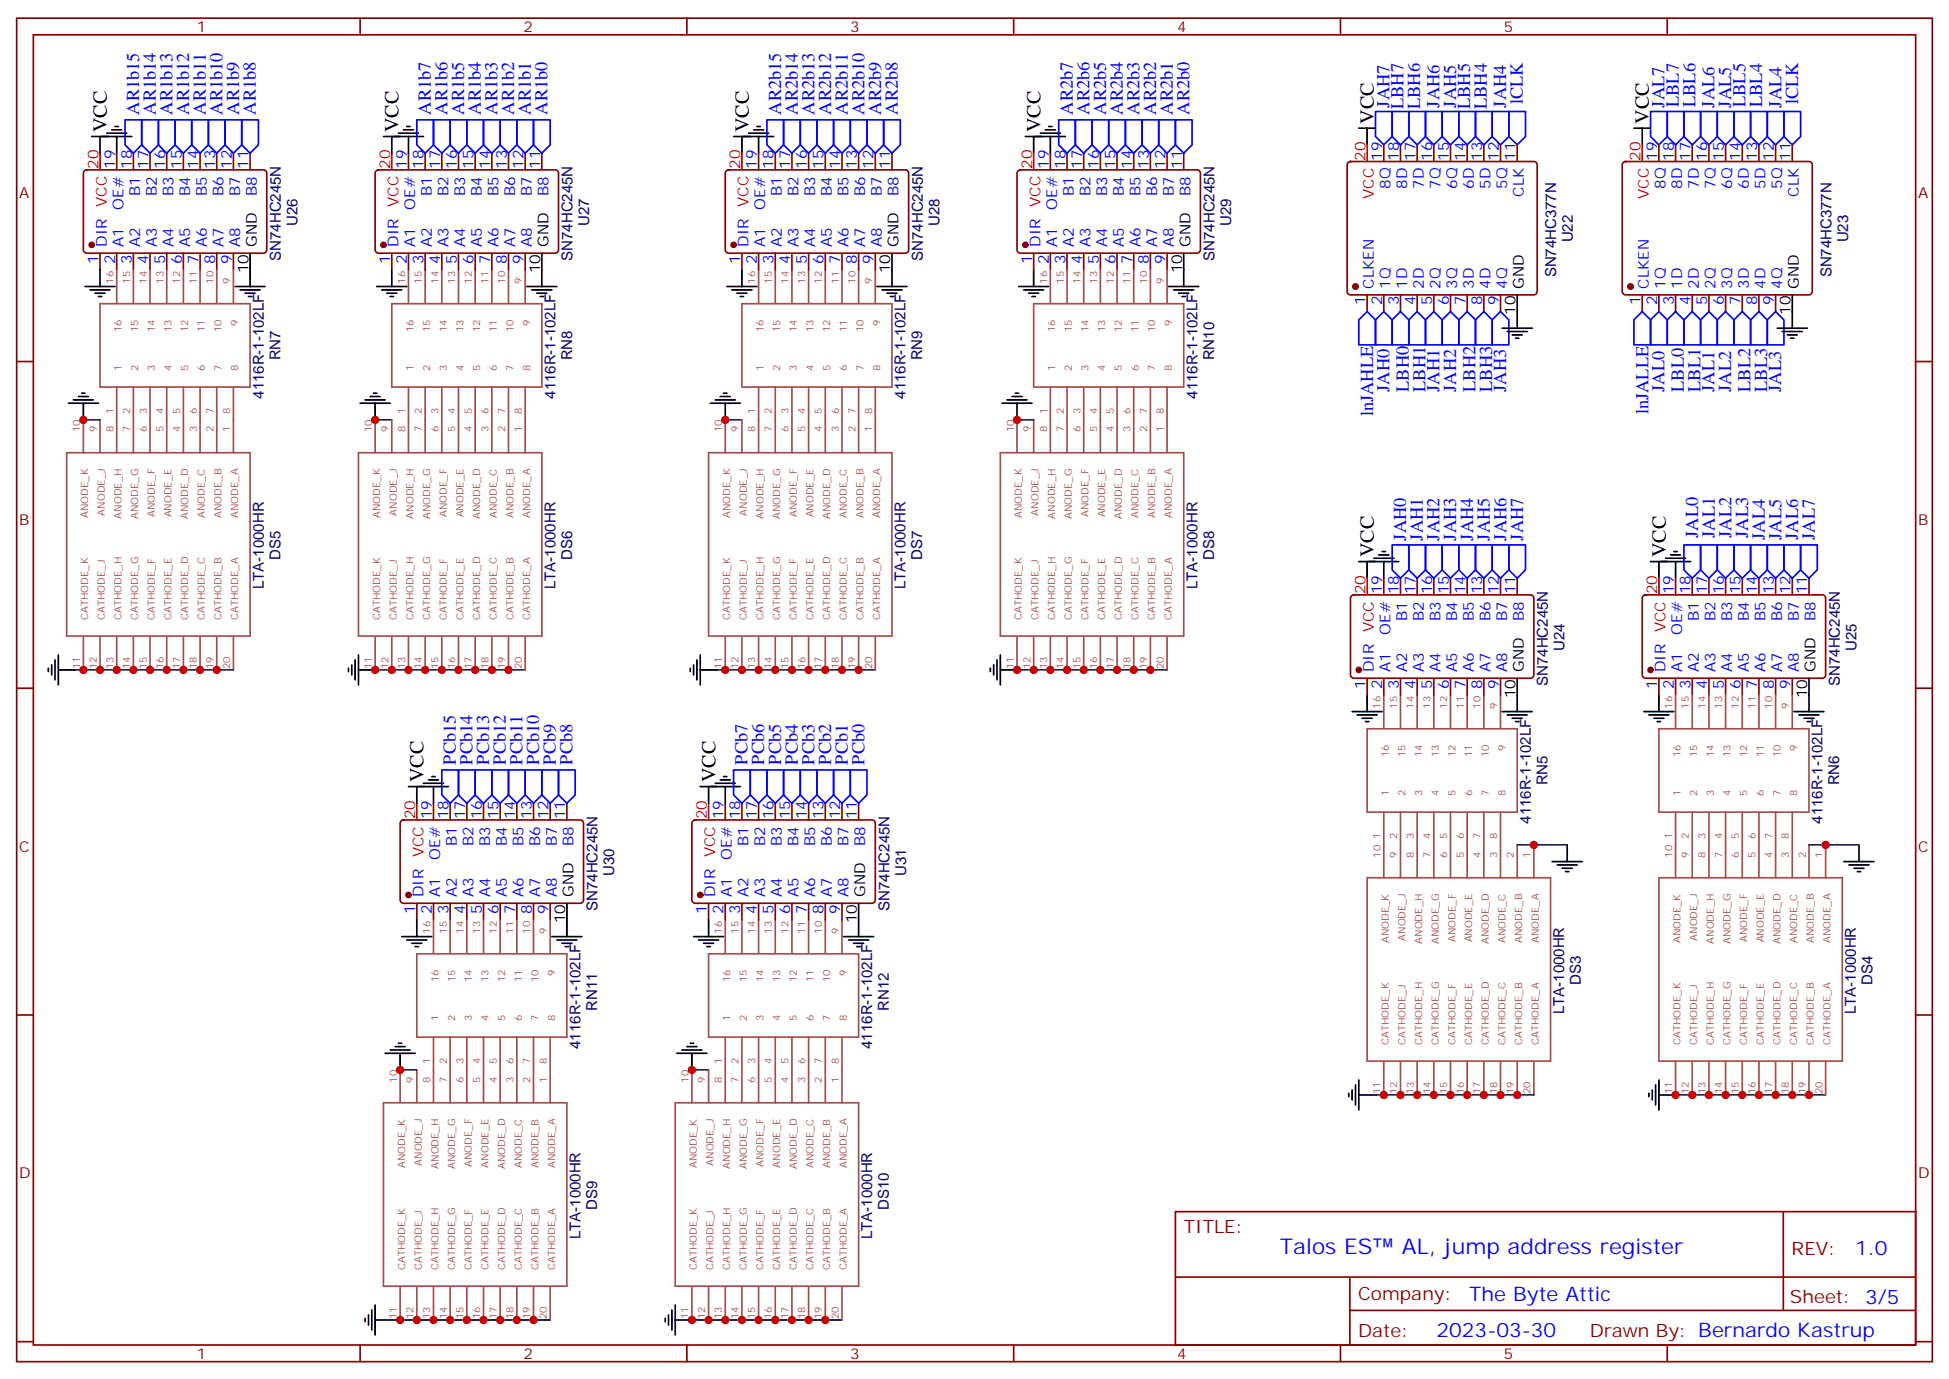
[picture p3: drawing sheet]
<svg xmlns="http://www.w3.org/2000/svg" width="412mm" height="292mm" viewBox="0 0 412 292" stroke-linecap="round" stroke-linejoin="round" font-family="sans-serif">
<defs><g id="words">
<g font-size="4.6" fill="#00f">
<text x="270.8" y="265.5">Talos ES</text>
<text x="296.6" y="265.5">AL, jump address register</text>
</g>
<g font-size="4.2">
<text x="22.6" y="28" transform="rotate(-90 22.6 28)">VCC</text>
<text x="84.3" y="28" transform="rotate(-90 84.3 28)">VCC</text>
<text x="158.4" y="28" transform="rotate(-90 158.4 28)">VCC</text>
<text x="220.2" y="28" transform="rotate(-90 220.2 28)">VCC</text>
<text x="290.7" y="26.2" transform="rotate(-90 290.7 26.2)">VCC</text>
<text x="348.9" y="26.2" transform="rotate(-90 348.9 26.2)">VCC</text>
<text x="290.7" y="117.9" transform="rotate(-90 290.7 117.9)">VCC</text>
<text x="352.4" y="117.9" transform="rotate(-90 352.4 117.9)">VCC</text>
<text x="89.6" y="165.5" transform="rotate(-90 89.6 165.5)">VCC</text>
<text x="151.4" y="165.5" transform="rotate(-90 151.4 165.5)">VCC</text>
</g>
<g font-size="4.2" fill="#00f">
<text x="392.5" y="265.7">1.0</text>
<text x="310.9" y="275.3">The Byte Attic</text>
<text x="304" y="283.1">2023-03-30</text>
</g>
<g font-size="3.9" fill="#00f">
<text x="294" y="22.8" transform="rotate(-90 294 22.8)">JAH7</text>
<text x="297" y="23.1" transform="rotate(-90 297 23.1)">LBH7</text>
<text x="300.5" y="23.1" transform="rotate(-90 300.5 23.1)">LBH6</text>
<text x="304.6" y="22.8" transform="rotate(-90 304.6 22.8)">JAH6</text>
<text x="308.1" y="22.8" transform="rotate(-90 308.1 22.8)">JAH5</text>
<text x="311.1" y="23.1" transform="rotate(-90 311.1 23.1)">LBH5</text>
<text x="314.6" y="23.1" transform="rotate(-90 314.6 23.1)">LBH4</text>
<text x="318.7" y="22.8" transform="rotate(-90 318.7 22.8)">JAH4</text>
<text x="322.2" y="22.1" transform="rotate(-90 322.2 22.1)">lCLK</text>
<text x="352.2" y="22.8" transform="rotate(-90 352.2 22.8)">JAL7</text>
<text x="355.2" y="22.7" transform="rotate(-90 355.2 22.7)">LBL7</text>
<text x="358.7" y="22.7" transform="rotate(-90 358.7 22.7)">LBL6</text>
<text x="362.8" y="22.8" transform="rotate(-90 362.8 22.8)">JAL6</text>
<text x="366.3" y="22.8" transform="rotate(-90 366.3 22.8)">JAL5</text>
<text x="369.3" y="22.7" transform="rotate(-90 369.3 22.7)">LBL5</text>
<text x="372.9" y="22.7" transform="rotate(-90 372.9 22.7)">LBL4</text>
<text x="376.9" y="22.8" transform="rotate(-90 376.9 22.8)">JAL4</text>
<text x="380.5" y="22.1" transform="rotate(-90 380.5 22.1)">lCLK</text>
<text x="29.4" y="24.3" transform="rotate(-90 29.4 24.3)">AR1b15</text>
<text x="33" y="24.3" transform="rotate(-90 33 24.3)">AR1b14</text>
<text x="36.5" y="24.3" transform="rotate(-90 36.5 24.3)">AR1b13</text>
<text x="40" y="24.3" transform="rotate(-90 40 24.3)">AR1b12</text>
<text x="43.5" y="24.3" transform="rotate(-90 43.5 24.3)">AR1b11</text>
<text x="47.1" y="24.3" transform="rotate(-90 47.1 24.3)">AR1b10</text>
<text x="50.6" y="24.3" transform="rotate(-90 50.6 24.3)">AR1b9</text>
<text x="54.1" y="24.3" transform="rotate(-90 54.1 24.3)">AR1b8</text>
<text x="91.2" y="24.3" transform="rotate(-90 91.2 24.3)">AR1b7</text>
<text x="94.7" y="24.3" transform="rotate(-90 94.7 24.3)">AR1b6</text>
<text x="98.2" y="24.3" transform="rotate(-90 98.2 24.3)">AR1b5</text>
<text x="101.8" y="24.3" transform="rotate(-90 101.8 24.3)">AR1b4</text>
<text x="105.3" y="24.3" transform="rotate(-90 105.3 24.3)">AR1b3</text>
<text x="108.8" y="24.3" transform="rotate(-90 108.8 24.3)">AR1b2</text>
<text x="112.3" y="24.3" transform="rotate(-90 112.3 24.3)">AR1b1</text>
<text x="115.9" y="24.3" transform="rotate(-90 115.9 24.3)">AR1b0</text>
<text x="165.3" y="24.3" transform="rotate(-90 165.3 24.3)">AR2b15</text>
<text x="168.8" y="24.3" transform="rotate(-90 168.8 24.3)">AR2b14</text>
<text x="172.3" y="24.3" transform="rotate(-90 172.3 24.3)">AR2b13</text>
<text x="175.8" y="24.3" transform="rotate(-90 175.8 24.3)">AR2b12</text>
<text x="179.4" y="24.3" transform="rotate(-90 179.4 24.3)">AR2b11</text>
<text x="182.9" y="24.3" transform="rotate(-90 182.9 24.3)">AR2b10</text>
<text x="186.4" y="24.3" transform="rotate(-90 186.4 24.3)">AR2b9</text>
<text x="189.9" y="24.3" transform="rotate(-90 189.9 24.3)">AR2b8</text>
<text x="227" y="24.3" transform="rotate(-90 227 24.3)">AR2b7</text>
<text x="230.5" y="24.3" transform="rotate(-90 230.5 24.3)">AR2b6</text>
<text x="234" y="24.3" transform="rotate(-90 234 24.3)">AR2b5</text>
<text x="237.6" y="24.3" transform="rotate(-90 237.6 24.3)">AR2b4</text>
<text x="241.1" y="24.3" transform="rotate(-90 241.1 24.3)">AR2b3</text>
<text x="244.6" y="24.3" transform="rotate(-90 244.6 24.3)">AR2b2</text>
<text x="248.2" y="24.3" transform="rotate(-90 248.2 24.3)">AR2b1</text>
<text x="251.7" y="24.3" transform="rotate(-90 251.7 24.3)">AR2b0</text>
<text x="294" y="82.9" transform="rotate(-90 294 82.9)">JAH0</text>
<text x="298.1" y="82.9" transform="rotate(-90 298.1 82.9)">LBH0</text>
<text x="301.6" y="82.9" transform="rotate(-90 301.6 82.9)">LBH1</text>
<text x="304.6" y="82.9" transform="rotate(-90 304.6 82.9)">JAH1</text>
<text x="308.1" y="82.9" transform="rotate(-90 308.1 82.9)">JAH2</text>
<text x="312.2" y="82.9" transform="rotate(-90 312.2 82.9)">LBH2</text>
<text x="315.7" y="82.9" transform="rotate(-90 315.7 82.9)">LBH3</text>
<text x="318.7" y="82.9" transform="rotate(-90 318.7 82.9)">JAH3</text>
<text x="352.2" y="82.9" transform="rotate(-90 352.2 82.9)">JAL0</text>
<text x="356.3" y="82.9" transform="rotate(-90 356.3 82.9)">LBL0</text>
<text x="359.8" y="82.9" transform="rotate(-90 359.8 82.9)">LBL1</text>
<text x="362.8" y="82.9" transform="rotate(-90 362.8 82.9)">JAL1</text>
<text x="366.3" y="82.9" transform="rotate(-90 366.3 82.9)">JAL2</text>
<text x="370.4" y="82.9" transform="rotate(-90 370.4 82.9)">LBL2</text>
<text x="373.9" y="82.9" transform="rotate(-90 373.9 82.9)">LBL3</text>
<text x="376.9" y="82.9" transform="rotate(-90 376.9 82.9)">JAL3</text>
<text x="290.6" y="88.1" transform="rotate(-90 290.6 88.1)">lnJAHLE</text>
<text x="348.8" y="87.7" transform="rotate(-90 348.8 87.7)">lnJALLE</text>
<text x="359.3" y="113.8" transform="rotate(-90 359.3 113.8)">JAL0</text>
<text x="362.8" y="113.8" transform="rotate(-90 362.8 113.8)">JAL1</text>
<text x="366.4" y="113.8" transform="rotate(-90 366.4 113.8)">JAL2</text>
<text x="369.9" y="113.8" transform="rotate(-90 369.9 113.8)">JAL3</text>
<text x="297.6" y="114.4" transform="rotate(-90 297.6 114.4)">JAH0</text>
<text x="301.1" y="114.4" transform="rotate(-90 301.1 114.4)">JAH1</text>
<text x="304.6" y="114.4" transform="rotate(-90 304.6 114.4)">JAH2</text>
<text x="308.2" y="114.4" transform="rotate(-90 308.2 114.4)">JAH3</text>
<text x="311.7" y="114.4" transform="rotate(-90 311.7 114.4)">JAH4</text>
<text x="315.2" y="114.4" transform="rotate(-90 315.2 114.4)">JAH5</text>
<text x="318.7" y="114.4" transform="rotate(-90 318.7 114.4)">JAH6</text>
<text x="322.3" y="114.4" transform="rotate(-90 322.3 114.4)">JAH7</text>
<text x="373.4" y="114.2" transform="rotate(-90 373.4 114.2)">JAL4</text>
<text x="376.9" y="114.2" transform="rotate(-90 376.9 114.2)">JAL5</text>
<text x="380.5" y="114.2" transform="rotate(-90 380.5 114.2)">JAL6</text>
<text x="384" y="114.2" transform="rotate(-90 384 114.2)">JAL7</text>
<text x="96.5" y="161.8" transform="rotate(-90 96.5 161.8)">PCb15</text>
<text x="100" y="161.8" transform="rotate(-90 100 161.8)">PCb14</text>
<text x="103.5" y="161.8" transform="rotate(-90 103.5 161.8)">PCb13</text>
<text x="107" y="161.8" transform="rotate(-90 107 161.8)">PCb12</text>
<text x="110.6" y="161.8" transform="rotate(-90 110.6 161.8)">PCb11</text>
<text x="114.1" y="161.8" transform="rotate(-90 114.1 161.8)">PCb10</text>
<text x="117.6" y="161.8" transform="rotate(-90 117.6 161.8)">PCb9</text>
<text x="121.2" y="161.8" transform="rotate(-90 121.2 161.8)">PCb8</text>
<text x="158.2" y="161.8" transform="rotate(-90 158.2 161.8)">PCb7</text>
<text x="161.7" y="161.8" transform="rotate(-90 161.7 161.8)">PCb6</text>
<text x="165.3" y="161.8" transform="rotate(-90 165.3 161.8)">PCb5</text>
<text x="168.8" y="161.8" transform="rotate(-90 168.8 161.8)">PCb4</text>
<text x="172.3" y="161.8" transform="rotate(-90 172.3 161.8)">PCb3</text>
<text x="175.8" y="161.8" transform="rotate(-90 175.8 161.8)">PCb2</text>
<text x="179.4" y="161.8" transform="rotate(-90 179.4 161.8)">PCb1</text>
<text x="182.9" y="161.8" transform="rotate(-90 182.9 161.8)">PCb0</text>
</g>
<g font-size="3.9" fill="#800">
<text x="250.5" y="261">TITLE:</text>
<text x="379.1" y="265.7">REV:</text>
<text x="287.4" y="275.2">Company:</text>
<text x="378.7" y="275.8">Sheet: 3/5</text>
<text x="287.4" y="282.9">Date:</text>
<text x="336.4" y="283">Drawn By: Bernardo Kastrup</text>
</g>
<g font-size="3.2" fill="#800">
<text x="41.6" y="6.8">1</text>
<text x="110.8" y="6.8">2</text>
<text x="179.9" y="6.8">3</text>
<text x="249.1" y="6.8">4</text>
<text x="318.2" y="6.8">5</text>
<text x="4.1" y="41.9">A</text>
<text x="405.9" y="41.9">A</text>
<text x="4.1" y="111.1">B</text>
<text x="405.9" y="111.1">B</text>
<text x="4.1" y="180.2">C</text>
<text x="405.9" y="180.2">C</text>
<text x="4.1" y="249.4">D</text>
<text x="405.9" y="249.4">D</text>
<text x="41.6" y="287.7">1</text>
<text x="110.8" y="287.7">2</text>
<text x="179.9" y="287.7">3</text>
<text x="249.1" y="287.7">4</text>
<text x="318.2" y="287.7">5</text>
</g>
<g font-size="3.2" fill="#f00">
<text x="20.8" y="35.8" transform="rotate(-90 20.8 35.8)">20</text>
<text x="82.5" y="35.8" transform="rotate(-90 82.5 35.8)">20</text>
<text x="156.6" y="35.8" transform="rotate(-90 156.6 35.8)">20</text>
<text x="218.4" y="35.8" transform="rotate(-90 218.4 35.8)">20</text>
<text x="288.9" y="34" transform="rotate(-90 288.9 34)">20</text>
<text x="347.1" y="34" transform="rotate(-90 347.1 34)">20</text>
<text x="22.6" y="43.9" transform="rotate(-90 22.6 43.9)">VCC</text>
<text x="84.3" y="43.9" transform="rotate(-90 84.3 43.9)">VCC</text>
<text x="158.4" y="43.9" transform="rotate(-90 158.4 43.9)">VCC</text>
<text x="220.1" y="43.9" transform="rotate(-90 220.1 43.9)">VCC</text>
<text x="290.7" y="42.1" transform="rotate(-90 290.7 42.1)">VCC</text>
<text x="348.9" y="42.1" transform="rotate(-90 348.9 42.1)">VCC</text>
<text x="288.9" y="125.7" transform="rotate(-90 288.9 125.7)">20</text>
<text x="350.7" y="125.7" transform="rotate(-90 350.7 125.7)">20</text>
<text x="290.7" y="133.8" transform="rotate(-90 290.7 133.8)">VCC</text>
<text x="352.4" y="133.8" transform="rotate(-90 352.4 133.8)">VCC</text>
<text x="87.8" y="173.4" transform="rotate(-90 87.8 173.4)">20</text>
<text x="149.6" y="173.4" transform="rotate(-90 149.6 173.4)">20</text>
<text x="89.6" y="181.4" transform="rotate(-90 89.6 181.4)">VCC</text>
<text x="151.3" y="181.4" transform="rotate(-90 151.3 181.4)">VCC</text>
</g>
<g font-size="3.2" fill="#00f">
<text x="24.3" y="35.8" transform="rotate(-90 24.3 35.8)">19</text>
<text x="27.9" y="35.8" transform="rotate(-90 27.9 35.8)">18</text>
<text x="31.4" y="35.8" transform="rotate(-90 31.4 35.8)">17</text>
<text x="34.9" y="35.8" transform="rotate(-90 34.9 35.8)">16</text>
<text x="38.5" y="35.8" transform="rotate(-90 38.5 35.8)">15</text>
<text x="42" y="35.8" transform="rotate(-90 42 35.8)">14</text>
<text x="45.5" y="35.8" transform="rotate(-90 45.5 35.8)">13</text>
<text x="49" y="35.8" transform="rotate(-90 49 35.8)">12</text>
<text x="52.6" y="35.8" transform="rotate(-90 52.6 35.8)">11</text>
<text x="86.1" y="35.8" transform="rotate(-90 86.1 35.8)">19</text>
<text x="89.6" y="35.8" transform="rotate(-90 89.6 35.8)">18</text>
<text x="93.1" y="35.8" transform="rotate(-90 93.1 35.8)">17</text>
<text x="96.7" y="35.8" transform="rotate(-90 96.7 35.8)">16</text>
<text x="100.2" y="35.8" transform="rotate(-90 100.2 35.8)">15</text>
<text x="103.7" y="35.8" transform="rotate(-90 103.7 35.8)">14</text>
<text x="107.2" y="35.8" transform="rotate(-90 107.2 35.8)">13</text>
<text x="110.8" y="35.8" transform="rotate(-90 110.8 35.8)">12</text>
<text x="114.3" y="35.8" transform="rotate(-90 114.3 35.8)">11</text>
<text x="160.2" y="35.8" transform="rotate(-90 160.2 35.8)">19</text>
<text x="163.7" y="35.8" transform="rotate(-90 163.7 35.8)">18</text>
<text x="167.2" y="35.8" transform="rotate(-90 167.2 35.8)">17</text>
<text x="170.7" y="35.8" transform="rotate(-90 170.7 35.8)">16</text>
<text x="174.3" y="35.8" transform="rotate(-90 174.3 35.8)">15</text>
<text x="177.8" y="35.8" transform="rotate(-90 177.8 35.8)">14</text>
<text x="181.3" y="35.8" transform="rotate(-90 181.3 35.8)">13</text>
<text x="184.9" y="35.8" transform="rotate(-90 184.9 35.8)">12</text>
<text x="188.4" y="35.8" transform="rotate(-90 188.4 35.8)">11</text>
<text x="221.9" y="35.8" transform="rotate(-90 221.9 35.8)">19</text>
<text x="225.4" y="35.8" transform="rotate(-90 225.4 35.8)">18</text>
<text x="229" y="35.8" transform="rotate(-90 229 35.8)">17</text>
<text x="232.5" y="35.8" transform="rotate(-90 232.5 35.8)">16</text>
<text x="236" y="35.8" transform="rotate(-90 236 35.8)">15</text>
<text x="239.5" y="35.8" transform="rotate(-90 239.5 35.8)">14</text>
<text x="243.1" y="35.8" transform="rotate(-90 243.1 35.8)">13</text>
<text x="246.6" y="35.8" transform="rotate(-90 246.6 35.8)">12</text>
<text x="250.1" y="35.8" transform="rotate(-90 250.1 35.8)">11</text>
<text x="292.5" y="34" transform="rotate(-90 292.5 34)">19</text>
<text x="296" y="34" transform="rotate(-90 296 34)">18</text>
<text x="299.5" y="34" transform="rotate(-90 299.5 34)">17</text>
<text x="303" y="34" transform="rotate(-90 303 34)">16</text>
<text x="306.6" y="34" transform="rotate(-90 306.6 34)">15</text>
<text x="310.1" y="34" transform="rotate(-90 310.1 34)">14</text>
<text x="313.6" y="34" transform="rotate(-90 313.6 34)">13</text>
<text x="317.1" y="34" transform="rotate(-90 317.1 34)">12</text>
<text x="320.7" y="34" transform="rotate(-90 320.7 34)">11</text>
<text x="350.7" y="34" transform="rotate(-90 350.7 34)">19</text>
<text x="354.2" y="34" transform="rotate(-90 354.2 34)">18</text>
<text x="357.7" y="34" transform="rotate(-90 357.7 34)">17</text>
<text x="361.2" y="34" transform="rotate(-90 361.2 34)">16</text>
<text x="364.8" y="34" transform="rotate(-90 364.8 34)">15</text>
<text x="368.3" y="34" transform="rotate(-90 368.3 34)">14</text>
<text x="371.8" y="34" transform="rotate(-90 371.8 34)">13</text>
<text x="375.4" y="34" transform="rotate(-90 375.4 34)">12</text>
<text x="378.9" y="34" transform="rotate(-90 378.9 34)">11</text>
<text x="29.6" y="41.4" transform="rotate(-90 29.6 41.4)">B1</text>
<text x="33.2" y="41.4" transform="rotate(-90 33.2 41.4)">B2</text>
<text x="36.7" y="41.4" transform="rotate(-90 36.7 41.4)">B3</text>
<text x="40.2" y="41.4" transform="rotate(-90 40.2 41.4)">B4</text>
<text x="43.7" y="41.4" transform="rotate(-90 43.7 41.4)">B5</text>
<text x="47.3" y="41.4" transform="rotate(-90 47.3 41.4)">B6</text>
<text x="50.8" y="41.4" transform="rotate(-90 50.8 41.4)">B7</text>
<text x="54.3" y="41.4" transform="rotate(-90 54.3 41.4)">B8</text>
<text x="91.4" y="41.4" transform="rotate(-90 91.4 41.4)">B1</text>
<text x="94.9" y="41.4" transform="rotate(-90 94.9 41.4)">B2</text>
<text x="98.4" y="41.4" transform="rotate(-90 98.4 41.4)">B3</text>
<text x="102" y="41.4" transform="rotate(-90 102 41.4)">B4</text>
<text x="105.5" y="41.4" transform="rotate(-90 105.5 41.4)">B5</text>
<text x="109" y="41.4" transform="rotate(-90 109 41.4)">B6</text>
<text x="112.5" y="41.4" transform="rotate(-90 112.5 41.4)">B7</text>
<text x="116.1" y="41.4" transform="rotate(-90 116.1 41.4)">B8</text>
<text x="165.5" y="41.4" transform="rotate(-90 165.5 41.4)">B1</text>
<text x="169" y="41.4" transform="rotate(-90 169 41.4)">B2</text>
<text x="172.5" y="41.4" transform="rotate(-90 172.5 41.4)">B3</text>
<text x="176" y="41.4" transform="rotate(-90 176 41.4)">B4</text>
<text x="179.6" y="41.4" transform="rotate(-90 179.6 41.4)">B5</text>
<text x="183.1" y="41.4" transform="rotate(-90 183.1 41.4)">B6</text>
<text x="186.6" y="41.4" transform="rotate(-90 186.6 41.4)">B7</text>
<text x="190.1" y="41.4" transform="rotate(-90 190.1 41.4)">B8</text>
<text x="227.2" y="41.4" transform="rotate(-90 227.2 41.4)">B1</text>
<text x="230.7" y="41.4" transform="rotate(-90 230.7 41.4)">B2</text>
<text x="234.2" y="41.4" transform="rotate(-90 234.2 41.4)">B3</text>
<text x="237.8" y="41.4" transform="rotate(-90 237.8 41.4)">B4</text>
<text x="241.3" y="41.4" transform="rotate(-90 241.3 41.4)">B5</text>
<text x="244.8" y="41.4" transform="rotate(-90 244.8 41.4)">B6</text>
<text x="248.4" y="41.4" transform="rotate(-90 248.4 41.4)">B7</text>
<text x="251.9" y="41.4" transform="rotate(-90 251.9 41.4)">B8</text>
<text x="294.2" y="40" transform="rotate(-90 294.2 40)">8Q</text>
<text x="297.7" y="40" transform="rotate(-90 297.7 40)">8D</text>
<text x="301.3" y="40" transform="rotate(-90 301.3 40)">7D</text>
<text x="304.8" y="40" transform="rotate(-90 304.8 40)">7Q</text>
<text x="308.3" y="40" transform="rotate(-90 308.3 40)">6Q</text>
<text x="311.9" y="40" transform="rotate(-90 311.9 40)">6D</text>
<text x="315.4" y="40" transform="rotate(-90 315.4 40)">5D</text>
<text x="318.9" y="40" transform="rotate(-90 318.9 40)">5Q</text>
<text x="322.4" y="41.7" transform="rotate(-90 322.4 41.7)">CLK</text>
<text x="352.4" y="40" transform="rotate(-90 352.4 40)">8Q</text>
<text x="356" y="40" transform="rotate(-90 356 40)">8D</text>
<text x="359.5" y="40" transform="rotate(-90 359.5 40)">7D</text>
<text x="363" y="40" transform="rotate(-90 363 40)">7Q</text>
<text x="366.5" y="40" transform="rotate(-90 366.5 40)">6Q</text>
<text x="370.1" y="40" transform="rotate(-90 370.1 40)">6D</text>
<text x="373.6" y="40" transform="rotate(-90 373.6 40)">5D</text>
<text x="377.1" y="40" transform="rotate(-90 377.1 40)">5Q</text>
<text x="380.6" y="41.7" transform="rotate(-90 380.6 41.7)">CLK</text>
<text x="26.1" y="44.4" transform="rotate(-90 26.1 44.4)">OE#</text>
<text x="87.8" y="44.4" transform="rotate(-90 87.8 44.4)">OE#</text>
<text x="161.9" y="44.4" transform="rotate(-90 161.9 44.4)">OE#</text>
<text x="223.7" y="44.4" transform="rotate(-90 223.7 44.4)">OE#</text>
<text x="22.6" y="52.3" transform="rotate(-90 22.6 52.3)">DIR</text>
<text x="26.1" y="52.3" transform="rotate(-90 26.1 52.3)">A1</text>
<text x="29.6" y="52.3" transform="rotate(-90 29.6 52.3)">A2</text>
<text x="33.2" y="52.3" transform="rotate(-90 33.2 52.3)">A3</text>
<text x="36.7" y="52.3" transform="rotate(-90 36.7 52.3)">A4</text>
<text x="40.2" y="52.3" transform="rotate(-90 40.2 52.3)">A5</text>
<text x="43.7" y="52.3" transform="rotate(-90 43.7 52.3)">A6</text>
<text x="47.3" y="52.3" transform="rotate(-90 47.3 52.3)">A7</text>
<text x="50.8" y="52.3" transform="rotate(-90 50.8 52.3)">A8</text>
<text x="84.3" y="52.3" transform="rotate(-90 84.3 52.3)">DIR</text>
<text x="87.8" y="52.3" transform="rotate(-90 87.8 52.3)">A1</text>
<text x="91.4" y="52.3" transform="rotate(-90 91.4 52.3)">A2</text>
<text x="94.9" y="52.3" transform="rotate(-90 94.9 52.3)">A3</text>
<text x="98.4" y="52.3" transform="rotate(-90 98.4 52.3)">A4</text>
<text x="102" y="52.3" transform="rotate(-90 102 52.3)">A5</text>
<text x="105.5" y="52.3" transform="rotate(-90 105.5 52.3)">A6</text>
<text x="109" y="52.3" transform="rotate(-90 109 52.3)">A7</text>
<text x="112.5" y="52.3" transform="rotate(-90 112.5 52.3)">A8</text>
<text x="158.4" y="52.3" transform="rotate(-90 158.4 52.3)">DIR</text>
<text x="161.9" y="52.3" transform="rotate(-90 161.9 52.3)">A1</text>
<text x="165.5" y="52.3" transform="rotate(-90 165.5 52.3)">A2</text>
<text x="169" y="52.3" transform="rotate(-90 169 52.3)">A3</text>
<text x="172.5" y="52.3" transform="rotate(-90 172.5 52.3)">A4</text>
<text x="176" y="52.3" transform="rotate(-90 176 52.3)">A5</text>
<text x="179.6" y="52.3" transform="rotate(-90 179.6 52.3)">A6</text>
<text x="183.1" y="52.3" transform="rotate(-90 183.1 52.3)">A7</text>
<text x="186.6" y="52.3" transform="rotate(-90 186.6 52.3)">A8</text>
<text x="220.1" y="52.3" transform="rotate(-90 220.1 52.3)">DIR</text>
<text x="223.7" y="52.3" transform="rotate(-90 223.7 52.3)">A1</text>
<text x="227.2" y="52.3" transform="rotate(-90 227.2 52.3)">A2</text>
<text x="230.7" y="52.3" transform="rotate(-90 230.7 52.3)">A3</text>
<text x="234.2" y="52.3" transform="rotate(-90 234.2 52.3)">A4</text>
<text x="237.8" y="52.3" transform="rotate(-90 237.8 52.3)">A5</text>
<text x="241.3" y="52.3" transform="rotate(-90 241.3 52.3)">A6</text>
<text x="244.8" y="52.3" transform="rotate(-90 244.8 52.3)">A7</text>
<text x="248.4" y="52.3" transform="rotate(-90 248.4 52.3)">A8</text>
<text x="20.8" y="55.8" transform="rotate(-90 20.8 55.8)">1</text>
<text x="24.3" y="55.8" transform="rotate(-90 24.3 55.8)">2</text>
<text x="27.9" y="55.8" transform="rotate(-90 27.9 55.8)">3</text>
<text x="31.4" y="55.8" transform="rotate(-90 31.4 55.8)">4</text>
<text x="34.9" y="55.8" transform="rotate(-90 34.9 55.8)">5</text>
<text x="38.5" y="55.8" transform="rotate(-90 38.5 55.8)">6</text>
<text x="42" y="55.8" transform="rotate(-90 42 55.8)">7</text>
<text x="45.5" y="55.8" transform="rotate(-90 45.5 55.8)">8</text>
<text x="49" y="55.8" transform="rotate(-90 49 55.8)">9</text>
<text x="82.5" y="55.8" transform="rotate(-90 82.5 55.8)">1</text>
<text x="86.1" y="55.8" transform="rotate(-90 86.1 55.8)">2</text>
<text x="89.6" y="55.8" transform="rotate(-90 89.6 55.8)">3</text>
<text x="93.1" y="55.8" transform="rotate(-90 93.1 55.8)">4</text>
<text x="96.7" y="55.8" transform="rotate(-90 96.7 55.8)">5</text>
<text x="100.2" y="55.8" transform="rotate(-90 100.2 55.8)">6</text>
<text x="103.7" y="55.8" transform="rotate(-90 103.7 55.8)">7</text>
<text x="107.2" y="55.8" transform="rotate(-90 107.2 55.8)">8</text>
<text x="110.8" y="55.8" transform="rotate(-90 110.8 55.8)">9</text>
<text x="156.6" y="55.8" transform="rotate(-90 156.6 55.8)">1</text>
<text x="160.2" y="55.8" transform="rotate(-90 160.2 55.8)">2</text>
<text x="163.7" y="55.8" transform="rotate(-90 163.7 55.8)">3</text>
<text x="167.2" y="55.8" transform="rotate(-90 167.2 55.8)">4</text>
<text x="170.7" y="55.8" transform="rotate(-90 170.7 55.8)">5</text>
<text x="174.3" y="55.8" transform="rotate(-90 174.3 55.8)">6</text>
<text x="177.8" y="55.8" transform="rotate(-90 177.8 55.8)">7</text>
<text x="181.3" y="55.8" transform="rotate(-90 181.3 55.8)">8</text>
<text x="184.9" y="55.8" transform="rotate(-90 184.9 55.8)">9</text>
<text x="218.4" y="55.8" transform="rotate(-90 218.4 55.8)">1</text>
<text x="221.9" y="55.8" transform="rotate(-90 221.9 55.8)">2</text>
<text x="225.4" y="55.8" transform="rotate(-90 225.4 55.8)">3</text>
<text x="229" y="55.8" transform="rotate(-90 229 55.8)">4</text>
<text x="232.5" y="55.8" transform="rotate(-90 232.5 55.8)">5</text>
<text x="236" y="55.8" transform="rotate(-90 236 55.8)">6</text>
<text x="239.5" y="55.8" transform="rotate(-90 239.5 55.8)">7</text>
<text x="243.1" y="55.8" transform="rotate(-90 243.1 55.8)">8</text>
<text x="246.6" y="55.8" transform="rotate(-90 246.6 55.8)">9</text>
<text x="288.9" y="64.6" transform="rotate(-90 288.9 64.6)">1</text>
<text x="290.7" y="61.1" transform="rotate(-90 290.7 61.1)">CLKEN</text>
<text x="292.5" y="64.6" transform="rotate(-90 292.5 64.6)">2</text>
<text x="294.2" y="61.1" transform="rotate(-90 294.2 61.1)">1Q</text>
<text x="296" y="64.6" transform="rotate(-90 296 64.6)">3</text>
<text x="297.7" y="61.1" transform="rotate(-90 297.7 61.1)">1D</text>
<text x="299.5" y="64.6" transform="rotate(-90 299.5 64.6)">4</text>
<text x="301.3" y="61.1" transform="rotate(-90 301.3 61.1)">2D</text>
<text x="303" y="64.6" transform="rotate(-90 303 64.6)">5</text>
<text x="304.8" y="61.1" transform="rotate(-90 304.8 61.1)">2Q</text>
<text x="306.6" y="64.6" transform="rotate(-90 306.6 64.6)">6</text>
<text x="308.3" y="61.1" transform="rotate(-90 308.3 61.1)">3Q</text>
<text x="310.1" y="64.6" transform="rotate(-90 310.1 64.6)">7</text>
<text x="311.9" y="61.1" transform="rotate(-90 311.9 61.1)">3D</text>
<text x="313.6" y="64.6" transform="rotate(-90 313.6 64.6)">8</text>
<text x="315.4" y="61.1" transform="rotate(-90 315.4 61.1)">4D</text>
<text x="317.1" y="64.6" transform="rotate(-90 317.1 64.6)">9</text>
<text x="318.9" y="61.1" transform="rotate(-90 318.9 61.1)">4Q</text>
<text x="347.1" y="64.6" transform="rotate(-90 347.1 64.6)">1</text>
<text x="348.9" y="61.1" transform="rotate(-90 348.9 61.1)">CLKEN</text>
<text x="350.7" y="64.6" transform="rotate(-90 350.7 64.6)">2</text>
<text x="352.4" y="61.1" transform="rotate(-90 352.4 61.1)">1Q</text>
<text x="354.2" y="64.6" transform="rotate(-90 354.2 64.6)">3</text>
<text x="356" y="61.1" transform="rotate(-90 356 61.1)">1D</text>
<text x="357.7" y="64.6" transform="rotate(-90 357.7 64.6)">4</text>
<text x="359.5" y="61.1" transform="rotate(-90 359.5 61.1)">2D</text>
<text x="361.2" y="64.6" transform="rotate(-90 361.2 64.6)">5</text>
<text x="363" y="61.1" transform="rotate(-90 363 61.1)">2Q</text>
<text x="364.8" y="64.6" transform="rotate(-90 364.8 64.6)">6</text>
<text x="366.5" y="61.1" transform="rotate(-90 366.5 61.1)">3Q</text>
<text x="368.3" y="64.6" transform="rotate(-90 368.3 64.6)">7</text>
<text x="370.1" y="61.1" transform="rotate(-90 370.1 61.1)">3D</text>
<text x="371.8" y="64.6" transform="rotate(-90 371.8 64.6)">8</text>
<text x="373.6" y="61.1" transform="rotate(-90 373.6 61.1)">4D</text>
<text x="375.4" y="64.6" transform="rotate(-90 375.4 64.6)">9</text>
<text x="377.1" y="61.1" transform="rotate(-90 377.1 61.1)">4Q</text>
<text x="292.5" y="125.7" transform="rotate(-90 292.5 125.7)">19</text>
<text x="296" y="125.7" transform="rotate(-90 296 125.7)">18</text>
<text x="299.5" y="125.7" transform="rotate(-90 299.5 125.7)">17</text>
<text x="303" y="125.7" transform="rotate(-90 303 125.7)">16</text>
<text x="306.6" y="125.7" transform="rotate(-90 306.6 125.7)">15</text>
<text x="310.1" y="125.7" transform="rotate(-90 310.1 125.7)">14</text>
<text x="313.6" y="125.7" transform="rotate(-90 313.6 125.7)">13</text>
<text x="317.1" y="125.7" transform="rotate(-90 317.1 125.7)">12</text>
<text x="320.7" y="125.7" transform="rotate(-90 320.7 125.7)">11</text>
<text x="354.2" y="125.7" transform="rotate(-90 354.2 125.7)">19</text>
<text x="357.7" y="125.7" transform="rotate(-90 357.7 125.7)">18</text>
<text x="361.2" y="125.7" transform="rotate(-90 361.2 125.7)">17</text>
<text x="364.8" y="125.7" transform="rotate(-90 364.8 125.7)">16</text>
<text x="368.3" y="125.7" transform="rotate(-90 368.3 125.7)">15</text>
<text x="371.8" y="125.7" transform="rotate(-90 371.8 125.7)">14</text>
<text x="375.4" y="125.7" transform="rotate(-90 375.4 125.7)">13</text>
<text x="378.9" y="125.7" transform="rotate(-90 378.9 125.7)">12</text>
<text x="382.4" y="125.7" transform="rotate(-90 382.4 125.7)">11</text>
<text x="297.7" y="131.4" transform="rotate(-90 297.7 131.4)">B1</text>
<text x="301.3" y="131.4" transform="rotate(-90 301.3 131.4)">B2</text>
<text x="304.8" y="131.4" transform="rotate(-90 304.8 131.4)">B3</text>
<text x="308.3" y="131.4" transform="rotate(-90 308.3 131.4)">B4</text>
<text x="311.9" y="131.4" transform="rotate(-90 311.9 131.4)">B5</text>
<text x="315.4" y="131.4" transform="rotate(-90 315.4 131.4)">B6</text>
<text x="318.9" y="131.4" transform="rotate(-90 318.9 131.4)">B7</text>
<text x="322.4" y="131.4" transform="rotate(-90 322.4 131.4)">B8</text>
<text x="359.5" y="131.4" transform="rotate(-90 359.5 131.4)">B1</text>
<text x="363" y="131.4" transform="rotate(-90 363 131.4)">B2</text>
<text x="366.5" y="131.4" transform="rotate(-90 366.5 131.4)">B3</text>
<text x="370.1" y="131.4" transform="rotate(-90 370.1 131.4)">B4</text>
<text x="373.6" y="131.4" transform="rotate(-90 373.6 131.4)">B5</text>
<text x="377.1" y="131.4" transform="rotate(-90 377.1 131.4)">B6</text>
<text x="380.6" y="131.4" transform="rotate(-90 380.6 131.4)">B7</text>
<text x="384.2" y="131.4" transform="rotate(-90 384.2 131.4)">B8</text>
<text x="294.2" y="134.3" transform="rotate(-90 294.2 134.3)">OE#</text>
<text x="356" y="134.3" transform="rotate(-90 356 134.3)">OE#</text>
<text x="290.7" y="142.2" transform="rotate(-90 290.7 142.2)">DIR</text>
<text x="294.2" y="142.2" transform="rotate(-90 294.2 142.2)">A1</text>
<text x="297.7" y="142.2" transform="rotate(-90 297.7 142.2)">A2</text>
<text x="301.3" y="142.2" transform="rotate(-90 301.3 142.2)">A3</text>
<text x="304.8" y="142.2" transform="rotate(-90 304.8 142.2)">A4</text>
<text x="308.3" y="142.2" transform="rotate(-90 308.3 142.2)">A5</text>
<text x="311.9" y="142.2" transform="rotate(-90 311.9 142.2)">A6</text>
<text x="315.4" y="142.2" transform="rotate(-90 315.4 142.2)">A7</text>
<text x="318.9" y="142.2" transform="rotate(-90 318.9 142.2)">A8</text>
<text x="352.4" y="142.2" transform="rotate(-90 352.4 142.2)">DIR</text>
<text x="356" y="142.2" transform="rotate(-90 356 142.2)">A1</text>
<text x="359.5" y="142.2" transform="rotate(-90 359.5 142.2)">A2</text>
<text x="363" y="142.2" transform="rotate(-90 363 142.2)">A3</text>
<text x="366.5" y="142.2" transform="rotate(-90 366.5 142.2)">A4</text>
<text x="370.1" y="142.2" transform="rotate(-90 370.1 142.2)">A5</text>
<text x="373.6" y="142.2" transform="rotate(-90 373.6 142.2)">A6</text>
<text x="377.1" y="142.2" transform="rotate(-90 377.1 142.2)">A7</text>
<text x="380.6" y="142.2" transform="rotate(-90 380.6 142.2)">A8</text>
<text x="288.9" y="145.7" transform="rotate(-90 288.9 145.7)">1</text>
<text x="292.5" y="145.7" transform="rotate(-90 292.5 145.7)">2</text>
<text x="296" y="145.7" transform="rotate(-90 296 145.7)">3</text>
<text x="299.5" y="145.7" transform="rotate(-90 299.5 145.7)">4</text>
<text x="303" y="145.7" transform="rotate(-90 303 145.7)">5</text>
<text x="306.6" y="145.7" transform="rotate(-90 306.6 145.7)">6</text>
<text x="310.1" y="145.7" transform="rotate(-90 310.1 145.7)">7</text>
<text x="313.6" y="145.7" transform="rotate(-90 313.6 145.7)">8</text>
<text x="317.1" y="145.7" transform="rotate(-90 317.1 145.7)">9</text>
<text x="350.7" y="145.7" transform="rotate(-90 350.7 145.7)">1</text>
<text x="354.2" y="145.7" transform="rotate(-90 354.2 145.7)">2</text>
<text x="357.7" y="145.7" transform="rotate(-90 357.7 145.7)">3</text>
<text x="361.2" y="145.7" transform="rotate(-90 361.2 145.7)">4</text>
<text x="364.8" y="145.7" transform="rotate(-90 364.8 145.7)">5</text>
<text x="368.3" y="145.7" transform="rotate(-90 368.3 145.7)">6</text>
<text x="371.8" y="145.7" transform="rotate(-90 371.8 145.7)">7</text>
<text x="375.4" y="145.7" transform="rotate(-90 375.4 145.7)">8</text>
<text x="378.9" y="145.7" transform="rotate(-90 378.9 145.7)">9</text>
<text x="91.4" y="173.4" transform="rotate(-90 91.4 173.4)">19</text>
<text x="94.9" y="173.4" transform="rotate(-90 94.9 173.4)">18</text>
<text x="98.4" y="173.4" transform="rotate(-90 98.4 173.4)">17</text>
<text x="102" y="173.4" transform="rotate(-90 102 173.4)">16</text>
<text x="105.5" y="173.4" transform="rotate(-90 105.5 173.4)">15</text>
<text x="109" y="173.4" transform="rotate(-90 109 173.4)">14</text>
<text x="112.5" y="173.4" transform="rotate(-90 112.5 173.4)">13</text>
<text x="116.1" y="173.4" transform="rotate(-90 116.1 173.4)">12</text>
<text x="119.6" y="173.4" transform="rotate(-90 119.6 173.4)">11</text>
<text x="153.1" y="173.4" transform="rotate(-90 153.1 173.4)">19</text>
<text x="156.6" y="173.4" transform="rotate(-90 156.6 173.4)">18</text>
<text x="160.2" y="173.4" transform="rotate(-90 160.2 173.4)">17</text>
<text x="163.7" y="173.4" transform="rotate(-90 163.7 173.4)">16</text>
<text x="167.2" y="173.4" transform="rotate(-90 167.2 173.4)">15</text>
<text x="170.7" y="173.4" transform="rotate(-90 170.7 173.4)">14</text>
<text x="174.3" y="173.4" transform="rotate(-90 174.3 173.4)">13</text>
<text x="177.8" y="173.4" transform="rotate(-90 177.8 173.4)">12</text>
<text x="181.3" y="173.4" transform="rotate(-90 181.3 173.4)">11</text>
<text x="96.7" y="179" transform="rotate(-90 96.7 179)">B1</text>
<text x="100.2" y="179" transform="rotate(-90 100.2 179)">B2</text>
<text x="103.7" y="179" transform="rotate(-90 103.7 179)">B3</text>
<text x="107.2" y="179" transform="rotate(-90 107.2 179)">B4</text>
<text x="110.8" y="179" transform="rotate(-90 110.8 179)">B5</text>
<text x="114.3" y="179" transform="rotate(-90 114.3 179)">B6</text>
<text x="117.8" y="179" transform="rotate(-90 117.8 179)">B7</text>
<text x="121.4" y="179" transform="rotate(-90 121.4 179)">B8</text>
<text x="158.4" y="179" transform="rotate(-90 158.4 179)">B1</text>
<text x="161.9" y="179" transform="rotate(-90 161.9 179)">B2</text>
<text x="165.5" y="179" transform="rotate(-90 165.5 179)">B3</text>
<text x="169" y="179" transform="rotate(-90 169 179)">B4</text>
<text x="172.5" y="179" transform="rotate(-90 172.5 179)">B5</text>
<text x="176" y="179" transform="rotate(-90 176 179)">B6</text>
<text x="179.6" y="179" transform="rotate(-90 179.6 179)">B7</text>
<text x="183.1" y="179" transform="rotate(-90 183.1 179)">B8</text>
<text x="93.1" y="181.9" transform="rotate(-90 93.1 181.9)">OE#</text>
<text x="154.9" y="181.9" transform="rotate(-90 154.9 181.9)">OE#</text>
<text x="89.6" y="189.9" transform="rotate(-90 89.6 189.9)">DIR</text>
<text x="93.1" y="189.9" transform="rotate(-90 93.1 189.9)">A1</text>
<text x="96.7" y="189.9" transform="rotate(-90 96.7 189.9)">A2</text>
<text x="100.2" y="189.9" transform="rotate(-90 100.2 189.9)">A3</text>
<text x="103.7" y="189.9" transform="rotate(-90 103.7 189.9)">A4</text>
<text x="107.2" y="189.9" transform="rotate(-90 107.2 189.9)">A5</text>
<text x="110.8" y="189.9" transform="rotate(-90 110.8 189.9)">A6</text>
<text x="114.3" y="189.9" transform="rotate(-90 114.3 189.9)">A7</text>
<text x="117.8" y="189.9" transform="rotate(-90 117.8 189.9)">A8</text>
<text x="151.3" y="189.9" transform="rotate(-90 151.3 189.9)">DIR</text>
<text x="154.9" y="189.9" transform="rotate(-90 154.9 189.9)">A1</text>
<text x="158.4" y="189.9" transform="rotate(-90 158.4 189.9)">A2</text>
<text x="161.9" y="189.9" transform="rotate(-90 161.9 189.9)">A3</text>
<text x="165.5" y="189.9" transform="rotate(-90 165.5 189.9)">A4</text>
<text x="169" y="189.9" transform="rotate(-90 169 189.9)">A5</text>
<text x="172.5" y="189.9" transform="rotate(-90 172.5 189.9)">A6</text>
<text x="176" y="189.9" transform="rotate(-90 176 189.9)">A7</text>
<text x="179.6" y="189.9" transform="rotate(-90 179.6 189.9)">A8</text>
<text x="87.8" y="193.4" transform="rotate(-90 87.8 193.4)">1</text>
<text x="91.4" y="193.4" transform="rotate(-90 91.4 193.4)">2</text>
<text x="94.9" y="193.4" transform="rotate(-90 94.9 193.4)">3</text>
<text x="98.4" y="193.4" transform="rotate(-90 98.4 193.4)">4</text>
<text x="102" y="193.4" transform="rotate(-90 102 193.4)">5</text>
<text x="105.5" y="193.4" transform="rotate(-90 105.5 193.4)">6</text>
<text x="109" y="193.4" transform="rotate(-90 109 193.4)">7</text>
<text x="112.5" y="193.4" transform="rotate(-90 112.5 193.4)">8</text>
<text x="116.1" y="193.4" transform="rotate(-90 116.1 193.4)">9</text>
<text x="149.6" y="193.4" transform="rotate(-90 149.6 193.4)">1</text>
<text x="153.1" y="193.4" transform="rotate(-90 153.1 193.4)">2</text>
<text x="156.6" y="193.4" transform="rotate(-90 156.6 193.4)">3</text>
<text x="160.2" y="193.4" transform="rotate(-90 160.2 193.4)">4</text>
<text x="163.7" y="193.4" transform="rotate(-90 163.7 193.4)">5</text>
<text x="167.2" y="193.4" transform="rotate(-90 167.2 193.4)">6</text>
<text x="170.7" y="193.4" transform="rotate(-90 170.7 193.4)">7</text>
<text x="174.3" y="193.4" transform="rotate(-90 174.3 193.4)">8</text>
<text x="177.8" y="193.4" transform="rotate(-90 177.8 193.4)">9</text>
</g>
<g font-size="3.2" fill="#000080">
<text x="62.9" y="47.8" transform="rotate(-90 62.9 47.8)">U26</text>
<text x="124.7" y="47.8" transform="rotate(-90 124.7 47.8)">U27</text>
<text x="198.8" y="47.8" transform="rotate(-90 198.8 47.8)">U28</text>
<text x="260.5" y="47.8" transform="rotate(-90 260.5 47.8)">U29</text>
<text x="332.8" y="51.3" transform="rotate(-90 332.8 51.3)">U22</text>
<text x="391" y="51.3" transform="rotate(-90 391 51.3)">U23</text>
<text x="59.4" y="55.2" transform="rotate(-90 59.4 55.2)">SN74HC245N</text>
<text x="121.2" y="55.2" transform="rotate(-90 121.2 55.2)">SN74HC245N</text>
<text x="195.2" y="55.2" transform="rotate(-90 195.2 55.2)">SN74HC245N</text>
<text x="257" y="55.2" transform="rotate(-90 257 55.2)">SN74HC245N</text>
<text x="329.3" y="58.7" transform="rotate(-90 329.3 58.7)">SN74HC377N</text>
<text x="387.5" y="58.7" transform="rotate(-90 387.5 58.7)">SN74HC377N</text>
<text x="59.3" y="76.3" transform="rotate(-90 59.3 76.3)">RN7</text>
<text x="121.1" y="76.3" transform="rotate(-90 121.1 76.3)">RN8</text>
<text x="195.1" y="76.3" transform="rotate(-90 195.1 76.3)">RN9</text>
<text x="256.9" y="76.3" transform="rotate(-90 256.9 76.3)">RN10</text>
<text x="55.8" y="84.4" transform="rotate(-90 55.8 84.4)">4116R-1-102LF</text>
<text x="117.5" y="84.4" transform="rotate(-90 117.5 84.4)">4116R-1-102LF</text>
<text x="191.6" y="84.4" transform="rotate(-90 191.6 84.4)">4116R-1-102LF</text>
<text x="253.4" y="84.4" transform="rotate(-90 253.4 84.4)">4116R-1-102LF</text>
<text x="59.3" y="118.5" transform="rotate(-90 59.3 118.5)">DS5</text>
<text x="121.1" y="118.5" transform="rotate(-90 121.1 118.5)">DS6</text>
<text x="195.1" y="118.5" transform="rotate(-90 195.1 118.5)">DS7</text>
<text x="256.9" y="118.5" transform="rotate(-90 256.9 118.5)">DS8</text>
<text x="55.8" y="124.7" transform="rotate(-90 55.8 124.7)">LTA-1000HR</text>
<text x="117.5" y="124.7" transform="rotate(-90 117.5 124.7)">LTA-1000HR</text>
<text x="191.6" y="124.7" transform="rotate(-90 191.6 124.7)">LTA-1000HR</text>
<text x="253.4" y="124.7" transform="rotate(-90 253.4 124.7)">LTA-1000HR</text>
<text x="331.1" y="137.7" transform="rotate(-90 331.1 137.7)">U24</text>
<text x="392.8" y="137.7" transform="rotate(-90 392.8 137.7)">U25</text>
<text x="327.5" y="145.2" transform="rotate(-90 327.5 145.2)">SN74HC245N</text>
<text x="389.3" y="145.2" transform="rotate(-90 389.3 145.2)">SN74HC245N</text>
<text x="327.4" y="166.2" transform="rotate(-90 327.4 166.2)">RN5</text>
<text x="389.2" y="166.2" transform="rotate(-90 389.2 166.2)">RN6</text>
<text x="323.9" y="174.4" transform="rotate(-90 323.9 174.4)">4116R-1-102LF</text>
<text x="385.6" y="174.4" transform="rotate(-90 385.6 174.4)">4116R-1-102LF</text>
<text x="130" y="185.4" transform="rotate(-90 130 185.4)">U30</text>
<text x="191.7" y="185.4" transform="rotate(-90 191.7 185.4)">U31</text>
<text x="126.4" y="192.8" transform="rotate(-90 126.4 192.8)">SN74HC245N</text>
<text x="188.2" y="192.8" transform="rotate(-90 188.2 192.8)">SN74HC245N</text>
<text x="334.5" y="208.5" transform="rotate(-90 334.5 208.5)">DS3</text>
<text x="396.2" y="208.5" transform="rotate(-90 396.2 208.5)">DS4</text>
<text x="126.4" y="213.9" transform="rotate(-90 126.4 213.9)">RN11</text>
<text x="188.1" y="213.9" transform="rotate(-90 188.1 213.9)">RN12</text>
<text x="331" y="214.6" transform="rotate(-90 331 214.6)">LTA-1000HR</text>
<text x="392.7" y="214.6" transform="rotate(-90 392.7 214.6)">LTA-1000HR</text>
<text x="122.8" y="222" transform="rotate(-90 122.8 222)">4116R-1-102LF</text>
<text x="184.6" y="222" transform="rotate(-90 184.6 222)">4116R-1-102LF</text>
<text x="126.4" y="256.1" transform="rotate(-90 126.4 256.1)">DS9</text>
<text x="188.1" y="256.1" transform="rotate(-90 188.1 256.1)">DS10</text>
<text x="122.8" y="262.3" transform="rotate(-90 122.8 262.3)">LTA-1000HR</text>
<text x="184.6" y="262.3" transform="rotate(-90 184.6 262.3)">LTA-1000HR</text>
</g>
<g font-size="3.2">
<text x="54.3" y="52.3" transform="rotate(-90 54.3 52.3)">GND</text>
<text x="116.1" y="52.3" transform="rotate(-90 116.1 52.3)">GND</text>
<text x="190.1" y="52.3" transform="rotate(-90 190.1 52.3)">GND</text>
<text x="251.9" y="52.3" transform="rotate(-90 251.9 52.3)">GND</text>
<text x="52.6" y="57.8" transform="rotate(-90 52.6 57.8)">10</text>
<text x="114.3" y="57.8" transform="rotate(-90 114.3 57.8)">10</text>
<text x="188.4" y="57.8" transform="rotate(-90 188.4 57.8)">10</text>
<text x="250.1" y="57.8" transform="rotate(-90 250.1 57.8)">10</text>
<text x="322.4" y="61.1" transform="rotate(-90 322.4 61.1)">GND</text>
<text x="380.6" y="61.1" transform="rotate(-90 380.6 61.1)">GND</text>
<text x="320.7" y="66.6" transform="rotate(-90 320.7 66.6)">10</text>
<text x="378.9" y="66.6" transform="rotate(-90 378.9 66.6)">10</text>
<text x="322.4" y="142.2" transform="rotate(-90 322.4 142.2)">GND</text>
<text x="384.2" y="142.2" transform="rotate(-90 384.2 142.2)">GND</text>
<text x="320.7" y="147.8" transform="rotate(-90 320.7 147.8)">10</text>
<text x="382.4" y="147.8" transform="rotate(-90 382.4 147.8)">10</text>
<text x="121.4" y="189.9" transform="rotate(-90 121.4 189.9)">GND</text>
<text x="183.1" y="189.9" transform="rotate(-90 183.1 189.9)">GND</text>
<text x="119.6" y="195.4" transform="rotate(-90 119.6 195.4)">10</text>
<text x="181.3" y="195.4" transform="rotate(-90 181.3 195.4)">10</text>
</g>
<g font-size="2.1" fill="#a54b4b">
<text x="24" y="60" transform="rotate(-90 24 60)">16</text>
<text x="27.5" y="60" transform="rotate(-90 27.5 60)">15</text>
<text x="31.1" y="60" transform="rotate(-90 31.1 60)">14</text>
<text x="34.6" y="60" transform="rotate(-90 34.6 60)">13</text>
<text x="38.1" y="60" transform="rotate(-90 38.1 60)">12</text>
<text x="41.6" y="60" transform="rotate(-90 41.6 60)">11</text>
<text x="45.2" y="60" transform="rotate(-90 45.2 60)">10</text>
<text x="48.7" y="60" transform="rotate(-90 48.7 60)">9</text>
<text x="85.7" y="60" transform="rotate(-90 85.7 60)">16</text>
<text x="89.3" y="60" transform="rotate(-90 89.3 60)">15</text>
<text x="92.8" y="60" transform="rotate(-90 92.8 60)">14</text>
<text x="96.3" y="60" transform="rotate(-90 96.3 60)">13</text>
<text x="99.8" y="60" transform="rotate(-90 99.8 60)">12</text>
<text x="103.4" y="60" transform="rotate(-90 103.4 60)">11</text>
<text x="106.9" y="60" transform="rotate(-90 106.9 60)">10</text>
<text x="110.4" y="60" transform="rotate(-90 110.4 60)">9</text>
<text x="159.8" y="60" transform="rotate(-90 159.8 60)">16</text>
<text x="163.3" y="60" transform="rotate(-90 163.3 60)">15</text>
<text x="166.9" y="60" transform="rotate(-90 166.9 60)">14</text>
<text x="170.4" y="60" transform="rotate(-90 170.4 60)">13</text>
<text x="173.9" y="60" transform="rotate(-90 173.9 60)">12</text>
<text x="177.5" y="60" transform="rotate(-90 177.5 60)">11</text>
<text x="181" y="60" transform="rotate(-90 181 60)">10</text>
<text x="184.5" y="60" transform="rotate(-90 184.5 60)">9</text>
<text x="221.6" y="60" transform="rotate(-90 221.6 60)">16</text>
<text x="225.1" y="60" transform="rotate(-90 225.1 60)">15</text>
<text x="228.6" y="60" transform="rotate(-90 228.6 60)">14</text>
<text x="232.1" y="60" transform="rotate(-90 232.1 60)">13</text>
<text x="235.7" y="60" transform="rotate(-90 235.7 60)">12</text>
<text x="239.2" y="60" transform="rotate(-90 239.2 60)">11</text>
<text x="242.7" y="60" transform="rotate(-90 242.7 60)">10</text>
<text x="246.2" y="60" transform="rotate(-90 246.2 60)">9</text>
<text x="25.7" y="70.3" transform="rotate(-90 25.7 70.3)">16</text>
<text x="29.3" y="70.3" transform="rotate(-90 29.3 70.3)">15</text>
<text x="32.8" y="70.3" transform="rotate(-90 32.8 70.3)">14</text>
<text x="36.3" y="70.3" transform="rotate(-90 36.3 70.3)">13</text>
<text x="39.8" y="70.3" transform="rotate(-90 39.8 70.3)">12</text>
<text x="43.4" y="70.3" transform="rotate(-90 43.4 70.3)">11</text>
<text x="46.9" y="70.3" transform="rotate(-90 46.9 70.3)">10</text>
<text x="50.4" y="69" transform="rotate(-90 50.4 69)">9</text>
<text x="87.5" y="70.3" transform="rotate(-90 87.5 70.3)">16</text>
<text x="91" y="70.3" transform="rotate(-90 91 70.3)">15</text>
<text x="94.5" y="70.3" transform="rotate(-90 94.5 70.3)">14</text>
<text x="98.1" y="70.3" transform="rotate(-90 98.1 70.3)">13</text>
<text x="101.6" y="70.3" transform="rotate(-90 101.6 70.3)">12</text>
<text x="105.1" y="70.3" transform="rotate(-90 105.1 70.3)">11</text>
<text x="108.6" y="70.3" transform="rotate(-90 108.6 70.3)">10</text>
<text x="112.2" y="69" transform="rotate(-90 112.2 69)">9</text>
<text x="161.6" y="70.3" transform="rotate(-90 161.6 70.3)">16</text>
<text x="165.1" y="70.3" transform="rotate(-90 165.1 70.3)">15</text>
<text x="168.6" y="70.3" transform="rotate(-90 168.6 70.3)">14</text>
<text x="172.1" y="70.3" transform="rotate(-90 172.1 70.3)">13</text>
<text x="175.7" y="70.3" transform="rotate(-90 175.7 70.3)">12</text>
<text x="179.2" y="70.3" transform="rotate(-90 179.2 70.3)">11</text>
<text x="182.7" y="70.3" transform="rotate(-90 182.7 70.3)">10</text>
<text x="186.2" y="69" transform="rotate(-90 186.2 69)">9</text>
<text x="223.3" y="70.3" transform="rotate(-90 223.3 70.3)">16</text>
<text x="226.8" y="70.3" transform="rotate(-90 226.8 70.3)">15</text>
<text x="230.3" y="70.3" transform="rotate(-90 230.3 70.3)">14</text>
<text x="233.9" y="70.3" transform="rotate(-90 233.9 70.3)">13</text>
<text x="237.4" y="70.3" transform="rotate(-90 237.4 70.3)">12</text>
<text x="240.9" y="70.3" transform="rotate(-90 240.9 70.3)">11</text>
<text x="244.5" y="70.3" transform="rotate(-90 244.5 70.3)">10</text>
<text x="248" y="69" transform="rotate(-90 248 69)">9</text>
<text x="25.7" y="78.6" transform="rotate(-90 25.7 78.6)">1</text>
<text x="29.3" y="78.6" transform="rotate(-90 29.3 78.6)">2</text>
<text x="32.8" y="78.6" transform="rotate(-90 32.8 78.6)">3</text>
<text x="36.3" y="78.6" transform="rotate(-90 36.3 78.6)">4</text>
<text x="39.8" y="78.6" transform="rotate(-90 39.8 78.6)">5</text>
<text x="43.4" y="78.6" transform="rotate(-90 43.4 78.6)">6</text>
<text x="46.9" y="78.6" transform="rotate(-90 46.9 78.6)">7</text>
<text x="50.4" y="78.6" transform="rotate(-90 50.4 78.6)">8</text>
<text x="87.5" y="78.6" transform="rotate(-90 87.5 78.6)">1</text>
<text x="91" y="78.6" transform="rotate(-90 91 78.6)">2</text>
<text x="94.5" y="78.6" transform="rotate(-90 94.5 78.6)">3</text>
<text x="98.1" y="78.6" transform="rotate(-90 98.1 78.6)">4</text>
<text x="101.6" y="78.6" transform="rotate(-90 101.6 78.6)">5</text>
<text x="105.1" y="78.6" transform="rotate(-90 105.1 78.6)">6</text>
<text x="108.6" y="78.6" transform="rotate(-90 108.6 78.6)">7</text>
<text x="112.2" y="78.6" transform="rotate(-90 112.2 78.6)">8</text>
<text x="161.6" y="78.6" transform="rotate(-90 161.6 78.6)">1</text>
<text x="165.1" y="78.6" transform="rotate(-90 165.1 78.6)">2</text>
<text x="168.6" y="78.6" transform="rotate(-90 168.6 78.6)">3</text>
<text x="172.1" y="78.6" transform="rotate(-90 172.1 78.6)">4</text>
<text x="175.7" y="78.6" transform="rotate(-90 175.7 78.6)">5</text>
<text x="179.2" y="78.6" transform="rotate(-90 179.2 78.6)">6</text>
<text x="182.7" y="78.6" transform="rotate(-90 182.7 78.6)">7</text>
<text x="186.2" y="78.6" transform="rotate(-90 186.2 78.6)">8</text>
<text x="223.3" y="78.6" transform="rotate(-90 223.3 78.6)">1</text>
<text x="226.8" y="78.6" transform="rotate(-90 226.8 78.6)">2</text>
<text x="230.3" y="78.6" transform="rotate(-90 230.3 78.6)">3</text>
<text x="233.9" y="78.6" transform="rotate(-90 233.9 78.6)">4</text>
<text x="237.4" y="78.6" transform="rotate(-90 237.4 78.6)">5</text>
<text x="240.9" y="78.6" transform="rotate(-90 240.9 78.6)">6</text>
<text x="244.5" y="78.6" transform="rotate(-90 244.5 78.6)">7</text>
<text x="248" y="78.6" transform="rotate(-90 248 78.6)">8</text>
<text x="24" y="87.5" transform="rotate(-90 24 87.5)">1</text>
<text x="27.5" y="87.5" transform="rotate(-90 27.5 87.5)">2</text>
<text x="31.1" y="87.5" transform="rotate(-90 31.1 87.5)">3</text>
<text x="34.6" y="87.5" transform="rotate(-90 34.6 87.5)">4</text>
<text x="38.1" y="87.5" transform="rotate(-90 38.1 87.5)">5</text>
<text x="41.6" y="87.5" transform="rotate(-90 41.6 87.5)">6</text>
<text x="45.2" y="87.5" transform="rotate(-90 45.2 87.5)">7</text>
<text x="48.7" y="87.5" transform="rotate(-90 48.7 87.5)">8</text>
<text x="85.7" y="87.5" transform="rotate(-90 85.7 87.5)">1</text>
<text x="89.3" y="87.5" transform="rotate(-90 89.3 87.5)">2</text>
<text x="92.8" y="87.5" transform="rotate(-90 92.8 87.5)">3</text>
<text x="96.3" y="87.5" transform="rotate(-90 96.3 87.5)">4</text>
<text x="99.8" y="87.5" transform="rotate(-90 99.8 87.5)">5</text>
<text x="103.4" y="87.5" transform="rotate(-90 103.4 87.5)">6</text>
<text x="106.9" y="87.5" transform="rotate(-90 106.9 87.5)">7</text>
<text x="110.4" y="87.5" transform="rotate(-90 110.4 87.5)">8</text>
<text x="159.8" y="87.5" transform="rotate(-90 159.8 87.5)">1</text>
<text x="163.3" y="87.5" transform="rotate(-90 163.3 87.5)">2</text>
<text x="166.9" y="87.5" transform="rotate(-90 166.9 87.5)">3</text>
<text x="170.4" y="87.5" transform="rotate(-90 170.4 87.5)">4</text>
<text x="173.9" y="87.5" transform="rotate(-90 173.9 87.5)">5</text>
<text x="177.5" y="87.5" transform="rotate(-90 177.5 87.5)">6</text>
<text x="181" y="87.5" transform="rotate(-90 181 87.5)">7</text>
<text x="184.5" y="87.5" transform="rotate(-90 184.5 87.5)">8</text>
<text x="221.6" y="87.5" transform="rotate(-90 221.6 87.5)">1</text>
<text x="225.1" y="87.5" transform="rotate(-90 225.1 87.5)">2</text>
<text x="228.6" y="87.5" transform="rotate(-90 228.6 87.5)">3</text>
<text x="232.1" y="87.5" transform="rotate(-90 232.1 87.5)">4</text>
<text x="235.7" y="87.5" transform="rotate(-90 235.7 87.5)">5</text>
<text x="239.2" y="87.5" transform="rotate(-90 239.2 87.5)">6</text>
<text x="242.7" y="87.5" transform="rotate(-90 242.7 87.5)">7</text>
<text x="246.2" y="87.5" transform="rotate(-90 246.2 87.5)">8</text>
<text x="16.9" y="91.5" transform="rotate(-90 16.9 91.5)">10</text>
<text x="20.5" y="91.5" transform="rotate(-90 20.5 91.5)">9</text>
<text x="24" y="91.5" transform="rotate(-90 24 91.5)">8</text>
<text x="27.5" y="91.5" transform="rotate(-90 27.5 91.5)">7</text>
<text x="31.1" y="91.5" transform="rotate(-90 31.1 91.5)">6</text>
<text x="34.6" y="91.5" transform="rotate(-90 34.6 91.5)">5</text>
<text x="38.1" y="91.5" transform="rotate(-90 38.1 91.5)">4</text>
<text x="41.6" y="91.5" transform="rotate(-90 41.6 91.5)">3</text>
<text x="45.2" y="91.5" transform="rotate(-90 45.2 91.5)">2</text>
<text x="48.7" y="91.5" transform="rotate(-90 48.7 91.5)">1</text>
<text x="78.7" y="91.5" transform="rotate(-90 78.7 91.5)">10</text>
<text x="82.2" y="91.5" transform="rotate(-90 82.2 91.5)">9</text>
<text x="85.7" y="91.5" transform="rotate(-90 85.7 91.5)">8</text>
<text x="89.3" y="91.5" transform="rotate(-90 89.3 91.5)">7</text>
<text x="92.8" y="91.5" transform="rotate(-90 92.8 91.5)">6</text>
<text x="96.3" y="91.5" transform="rotate(-90 96.3 91.5)">5</text>
<text x="99.8" y="91.5" transform="rotate(-90 99.8 91.5)">4</text>
<text x="103.4" y="91.5" transform="rotate(-90 103.4 91.5)">3</text>
<text x="106.9" y="91.5" transform="rotate(-90 106.9 91.5)">2</text>
<text x="110.4" y="91.5" transform="rotate(-90 110.4 91.5)">1</text>
<text x="152.8" y="91.5" transform="rotate(-90 152.8 91.5)">10</text>
<text x="156.3" y="91.5" transform="rotate(-90 156.3 91.5)">9</text>
<text x="159.8" y="91.5" transform="rotate(-90 159.8 91.5)">8</text>
<text x="163.3" y="91.5" transform="rotate(-90 163.3 91.5)">7</text>
<text x="166.9" y="91.5" transform="rotate(-90 166.9 91.5)">6</text>
<text x="170.4" y="91.5" transform="rotate(-90 170.4 91.5)">5</text>
<text x="173.9" y="91.5" transform="rotate(-90 173.9 91.5)">4</text>
<text x="177.5" y="91.5" transform="rotate(-90 177.5 91.5)">3</text>
<text x="181" y="91.5" transform="rotate(-90 181 91.5)">2</text>
<text x="184.5" y="91.5" transform="rotate(-90 184.5 91.5)">1</text>
<text x="214.5" y="91.5" transform="rotate(-90 214.5 91.5)">10</text>
<text x="218" y="91.5" transform="rotate(-90 218 91.5)">9</text>
<text x="221.6" y="91.5" transform="rotate(-90 221.6 91.5)">8</text>
<text x="225.1" y="91.5" transform="rotate(-90 225.1 91.5)">7</text>
<text x="228.6" y="91.5" transform="rotate(-90 228.6 91.5)">6</text>
<text x="232.1" y="91.5" transform="rotate(-90 232.1 91.5)">5</text>
<text x="235.7" y="91.5" transform="rotate(-90 235.7 91.5)">4</text>
<text x="239.2" y="91.5" transform="rotate(-90 239.2 91.5)">3</text>
<text x="242.7" y="91.5" transform="rotate(-90 242.7 91.5)">2</text>
<text x="246.2" y="91.5" transform="rotate(-90 246.2 91.5)">1</text>
<text x="18.7" y="109.6" transform="rotate(-90 18.7 109.6)">ANODE_K</text>
<text x="22.2" y="109.1" transform="rotate(-90 22.2 109.1)">ANODE_J</text>
<text x="25.7" y="109.8" transform="rotate(-90 25.7 109.8)">ANODE_H</text>
<text x="29.3" y="109.8" transform="rotate(-90 29.3 109.8)">ANODE_G</text>
<text x="32.8" y="109.4" transform="rotate(-90 32.8 109.4)">ANODE_F</text>
<text x="36.3" y="109.5" transform="rotate(-90 36.3 109.5)">ANODE_E</text>
<text x="39.8" y="109.8" transform="rotate(-90 39.8 109.8)">ANODE_D</text>
<text x="43.4" y="109.7" transform="rotate(-90 43.4 109.7)">ANODE_C</text>
<text x="46.9" y="109.6" transform="rotate(-90 46.9 109.6)">ANODE_B</text>
<text x="50.4" y="109.6" transform="rotate(-90 50.4 109.6)">ANODE_A</text>
<text x="80.4" y="109.6" transform="rotate(-90 80.4 109.6)">ANODE_K</text>
<text x="83.9" y="109.1" transform="rotate(-90 83.9 109.1)">ANODE_J</text>
<text x="87.5" y="109.8" transform="rotate(-90 87.5 109.8)">ANODE_H</text>
<text x="91" y="109.8" transform="rotate(-90 91 109.8)">ANODE_G</text>
<text x="94.5" y="109.4" transform="rotate(-90 94.5 109.4)">ANODE_F</text>
<text x="98.1" y="109.5" transform="rotate(-90 98.1 109.5)">ANODE_E</text>
<text x="101.6" y="109.8" transform="rotate(-90 101.6 109.8)">ANODE_D</text>
<text x="105.1" y="109.7" transform="rotate(-90 105.1 109.7)">ANODE_C</text>
<text x="108.6" y="109.6" transform="rotate(-90 108.6 109.6)">ANODE_B</text>
<text x="112.2" y="109.6" transform="rotate(-90 112.2 109.6)">ANODE_A</text>
<text x="154.5" y="109.6" transform="rotate(-90 154.5 109.6)">ANODE_K</text>
<text x="158" y="109.1" transform="rotate(-90 158 109.1)">ANODE_J</text>
<text x="161.6" y="109.8" transform="rotate(-90 161.6 109.8)">ANODE_H</text>
<text x="165.1" y="109.8" transform="rotate(-90 165.1 109.8)">ANODE_G</text>
<text x="168.6" y="109.4" transform="rotate(-90 168.6 109.4)">ANODE_F</text>
<text x="172.1" y="109.5" transform="rotate(-90 172.1 109.5)">ANODE_E</text>
<text x="175.7" y="109.8" transform="rotate(-90 175.7 109.8)">ANODE_D</text>
<text x="179.2" y="109.7" transform="rotate(-90 179.2 109.7)">ANODE_C</text>
<text x="182.7" y="109.6" transform="rotate(-90 182.7 109.6)">ANODE_B</text>
<text x="186.2" y="109.6" transform="rotate(-90 186.2 109.6)">ANODE_A</text>
<text x="216.2" y="109.6" transform="rotate(-90 216.2 109.6)">ANODE_K</text>
<text x="219.8" y="109.1" transform="rotate(-90 219.8 109.1)">ANODE_J</text>
<text x="223.3" y="109.8" transform="rotate(-90 223.3 109.8)">ANODE_H</text>
<text x="226.8" y="109.8" transform="rotate(-90 226.8 109.8)">ANODE_G</text>
<text x="230.3" y="109.4" transform="rotate(-90 230.3 109.4)">ANODE_F</text>
<text x="233.9" y="109.5" transform="rotate(-90 233.9 109.5)">ANODE_E</text>
<text x="237.4" y="109.8" transform="rotate(-90 237.4 109.8)">ANODE_D</text>
<text x="240.9" y="109.7" transform="rotate(-90 240.9 109.7)">ANODE_C</text>
<text x="244.5" y="109.6" transform="rotate(-90 244.5 109.6)">ANODE_B</text>
<text x="248" y="109.6" transform="rotate(-90 248 109.6)">ANODE_A</text>
<text x="18.7" y="131.3" transform="rotate(-90 18.7 131.3)">CATHODE_K</text>
<text x="22.2" y="131.3" transform="rotate(-90 22.2 131.3)">CATHODE_J</text>
<text x="25.7" y="131.3" transform="rotate(-90 25.7 131.3)">CATHODE_H</text>
<text x="29.3" y="131.3" transform="rotate(-90 29.3 131.3)">CATHODE_G</text>
<text x="32.8" y="131.3" transform="rotate(-90 32.8 131.3)">CATHODE_F</text>
<text x="36.3" y="131.3" transform="rotate(-90 36.3 131.3)">CATHODE_E</text>
<text x="39.8" y="131.3" transform="rotate(-90 39.8 131.3)">CATHODE_D</text>
<text x="43.4" y="131.3" transform="rotate(-90 43.4 131.3)">CATHODE_C</text>
<text x="46.9" y="131.3" transform="rotate(-90 46.9 131.3)">CATHODE_B</text>
<text x="50.4" y="131.3" transform="rotate(-90 50.4 131.3)">CATHODE_A</text>
<text x="80.4" y="131.3" transform="rotate(-90 80.4 131.3)">CATHODE_K</text>
<text x="83.9" y="131.3" transform="rotate(-90 83.9 131.3)">CATHODE_J</text>
<text x="87.5" y="131.3" transform="rotate(-90 87.5 131.3)">CATHODE_H</text>
<text x="91" y="131.3" transform="rotate(-90 91 131.3)">CATHODE_G</text>
<text x="94.5" y="131.3" transform="rotate(-90 94.5 131.3)">CATHODE_F</text>
<text x="98.1" y="131.3" transform="rotate(-90 98.1 131.3)">CATHODE_E</text>
<text x="101.6" y="131.3" transform="rotate(-90 101.6 131.3)">CATHODE_D</text>
<text x="105.1" y="131.3" transform="rotate(-90 105.1 131.3)">CATHODE_C</text>
<text x="108.6" y="131.3" transform="rotate(-90 108.6 131.3)">CATHODE_B</text>
<text x="112.2" y="131.3" transform="rotate(-90 112.2 131.3)">CATHODE_A</text>
<text x="154.5" y="131.3" transform="rotate(-90 154.5 131.3)">CATHODE_K</text>
<text x="158" y="131.3" transform="rotate(-90 158 131.3)">CATHODE_J</text>
<text x="161.6" y="131.3" transform="rotate(-90 161.6 131.3)">CATHODE_H</text>
<text x="165.1" y="131.3" transform="rotate(-90 165.1 131.3)">CATHODE_G</text>
<text x="168.6" y="131.3" transform="rotate(-90 168.6 131.3)">CATHODE_F</text>
<text x="172.1" y="131.3" transform="rotate(-90 172.1 131.3)">CATHODE_E</text>
<text x="175.7" y="131.3" transform="rotate(-90 175.7 131.3)">CATHODE_D</text>
<text x="179.2" y="131.3" transform="rotate(-90 179.2 131.3)">CATHODE_C</text>
<text x="182.7" y="131.3" transform="rotate(-90 182.7 131.3)">CATHODE_B</text>
<text x="186.2" y="131.3" transform="rotate(-90 186.2 131.3)">CATHODE_A</text>
<text x="216.2" y="131.3" transform="rotate(-90 216.2 131.3)">CATHODE_K</text>
<text x="219.8" y="131.3" transform="rotate(-90 219.8 131.3)">CATHODE_J</text>
<text x="223.3" y="131.3" transform="rotate(-90 223.3 131.3)">CATHODE_H</text>
<text x="226.8" y="131.3" transform="rotate(-90 226.8 131.3)">CATHODE_G</text>
<text x="230.3" y="131.3" transform="rotate(-90 230.3 131.3)">CATHODE_F</text>
<text x="233.9" y="131.3" transform="rotate(-90 233.9 131.3)">CATHODE_E</text>
<text x="237.4" y="131.3" transform="rotate(-90 237.4 131.3)">CATHODE_D</text>
<text x="240.9" y="131.3" transform="rotate(-90 240.9 131.3)">CATHODE_C</text>
<text x="244.5" y="131.3" transform="rotate(-90 244.5 131.3)">CATHODE_B</text>
<text x="248" y="131.3" transform="rotate(-90 248 131.3)">CATHODE_A</text>
<text x="16.9" y="141.6" transform="rotate(-90 16.9 141.6)">11</text>
<text x="20.5" y="141.6" transform="rotate(-90 20.5 141.6)">12</text>
<text x="24" y="141.6" transform="rotate(-90 24 141.6)">13</text>
<text x="27.5" y="141.6" transform="rotate(-90 27.5 141.6)">14</text>
<text x="31.1" y="141.6" transform="rotate(-90 31.1 141.6)">15</text>
<text x="34.6" y="141.6" transform="rotate(-90 34.6 141.6)">16</text>
<text x="38.1" y="141.6" transform="rotate(-90 38.1 141.6)">17</text>
<text x="41.6" y="141.6" transform="rotate(-90 41.6 141.6)">18</text>
<text x="45.2" y="141.6" transform="rotate(-90 45.2 141.6)">19</text>
<text x="48.7" y="141.6" transform="rotate(-90 48.7 141.6)">20</text>
<text x="78.7" y="141.6" transform="rotate(-90 78.7 141.6)">11</text>
<text x="82.2" y="141.6" transform="rotate(-90 82.2 141.6)">12</text>
<text x="85.7" y="141.6" transform="rotate(-90 85.7 141.6)">13</text>
<text x="89.3" y="141.6" transform="rotate(-90 89.3 141.6)">14</text>
<text x="92.8" y="141.6" transform="rotate(-90 92.8 141.6)">15</text>
<text x="96.3" y="141.6" transform="rotate(-90 96.3 141.6)">16</text>
<text x="99.8" y="141.6" transform="rotate(-90 99.8 141.6)">17</text>
<text x="103.4" y="141.6" transform="rotate(-90 103.4 141.6)">18</text>
<text x="106.9" y="141.6" transform="rotate(-90 106.9 141.6)">19</text>
<text x="110.4" y="141.6" transform="rotate(-90 110.4 141.6)">20</text>
<text x="152.8" y="141.6" transform="rotate(-90 152.8 141.6)">11</text>
<text x="156.3" y="141.6" transform="rotate(-90 156.3 141.6)">12</text>
<text x="159.8" y="141.6" transform="rotate(-90 159.8 141.6)">13</text>
<text x="163.3" y="141.6" transform="rotate(-90 163.3 141.6)">14</text>
<text x="166.9" y="141.6" transform="rotate(-90 166.9 141.6)">15</text>
<text x="170.4" y="141.6" transform="rotate(-90 170.4 141.6)">16</text>
<text x="173.9" y="141.6" transform="rotate(-90 173.9 141.6)">17</text>
<text x="177.5" y="141.6" transform="rotate(-90 177.5 141.6)">18</text>
<text x="181" y="141.6" transform="rotate(-90 181 141.6)">19</text>
<text x="184.5" y="141.6" transform="rotate(-90 184.5 141.6)">20</text>
<text x="214.5" y="141.6" transform="rotate(-90 214.5 141.6)">11</text>
<text x="218" y="141.6" transform="rotate(-90 218 141.6)">12</text>
<text x="221.6" y="141.6" transform="rotate(-90 221.6 141.6)">13</text>
<text x="225.1" y="141.6" transform="rotate(-90 225.1 141.6)">14</text>
<text x="228.6" y="141.6" transform="rotate(-90 228.6 141.6)">15</text>
<text x="232.1" y="141.6" transform="rotate(-90 232.1 141.6)">16</text>
<text x="235.7" y="141.6" transform="rotate(-90 235.7 141.6)">17</text>
<text x="239.2" y="141.6" transform="rotate(-90 239.2 141.6)">18</text>
<text x="242.7" y="141.6" transform="rotate(-90 242.7 141.6)">19</text>
<text x="246.2" y="141.6" transform="rotate(-90 246.2 141.6)">20</text>
<text x="292.1" y="150" transform="rotate(-90 292.1 150)">16</text>
<text x="295.6" y="150" transform="rotate(-90 295.6 150)">15</text>
<text x="299.2" y="150" transform="rotate(-90 299.2 150)">14</text>
<text x="302.7" y="150" transform="rotate(-90 302.7 150)">13</text>
<text x="306.2" y="150" transform="rotate(-90 306.2 150)">12</text>
<text x="309.7" y="150" transform="rotate(-90 309.7 150)">11</text>
<text x="313.3" y="150" transform="rotate(-90 313.3 150)">10</text>
<text x="316.8" y="150" transform="rotate(-90 316.8 150)">9</text>
<text x="353.8" y="150" transform="rotate(-90 353.8 150)">16</text>
<text x="357.4" y="150" transform="rotate(-90 357.4 150)">15</text>
<text x="360.9" y="150" transform="rotate(-90 360.9 150)">14</text>
<text x="364.4" y="150" transform="rotate(-90 364.4 150)">13</text>
<text x="368" y="150" transform="rotate(-90 368 150)">12</text>
<text x="371.5" y="150" transform="rotate(-90 371.5 150)">11</text>
<text x="375" y="150" transform="rotate(-90 375 150)">10</text>
<text x="378.5" y="150" transform="rotate(-90 378.5 150)">9</text>
<text x="293.8" y="160.3" transform="rotate(-90 293.8 160.3)">16</text>
<text x="297.4" y="160.3" transform="rotate(-90 297.4 160.3)">15</text>
<text x="300.9" y="160.3" transform="rotate(-90 300.9 160.3)">14</text>
<text x="304.4" y="160.3" transform="rotate(-90 304.4 160.3)">13</text>
<text x="308" y="160.3" transform="rotate(-90 308 160.3)">12</text>
<text x="311.5" y="160.3" transform="rotate(-90 311.5 160.3)">11</text>
<text x="315" y="160.3" transform="rotate(-90 315 160.3)">10</text>
<text x="318.5" y="158.9" transform="rotate(-90 318.5 158.9)">9</text>
<text x="355.6" y="160.3" transform="rotate(-90 355.6 160.3)">16</text>
<text x="359.1" y="160.3" transform="rotate(-90 359.1 160.3)">15</text>
<text x="362.6" y="160.3" transform="rotate(-90 362.6 160.3)">14</text>
<text x="366.2" y="160.3" transform="rotate(-90 366.2 160.3)">13</text>
<text x="369.7" y="160.3" transform="rotate(-90 369.7 160.3)">12</text>
<text x="373.2" y="160.3" transform="rotate(-90 373.2 160.3)">11</text>
<text x="376.7" y="160.3" transform="rotate(-90 376.7 160.3)">10</text>
<text x="380.3" y="158.9" transform="rotate(-90 380.3 158.9)">9</text>
<text x="293.8" y="168.5" transform="rotate(-90 293.8 168.5)">1</text>
<text x="297.4" y="168.5" transform="rotate(-90 297.4 168.5)">2</text>
<text x="300.9" y="168.5" transform="rotate(-90 300.9 168.5)">3</text>
<text x="304.4" y="168.5" transform="rotate(-90 304.4 168.5)">4</text>
<text x="308" y="168.5" transform="rotate(-90 308 168.5)">5</text>
<text x="311.5" y="168.5" transform="rotate(-90 311.5 168.5)">6</text>
<text x="315" y="168.5" transform="rotate(-90 315 168.5)">7</text>
<text x="318.5" y="168.5" transform="rotate(-90 318.5 168.5)">8</text>
<text x="355.6" y="168.5" transform="rotate(-90 355.6 168.5)">1</text>
<text x="359.1" y="168.5" transform="rotate(-90 359.1 168.5)">2</text>
<text x="362.6" y="168.5" transform="rotate(-90 362.6 168.5)">3</text>
<text x="366.2" y="168.5" transform="rotate(-90 366.2 168.5)">4</text>
<text x="369.7" y="168.5" transform="rotate(-90 369.7 168.5)">5</text>
<text x="373.2" y="168.5" transform="rotate(-90 373.2 168.5)">6</text>
<text x="376.7" y="168.5" transform="rotate(-90 376.7 168.5)">7</text>
<text x="380.3" y="168.5" transform="rotate(-90 380.3 168.5)">8</text>
<text x="292.1" y="177.5" transform="rotate(-90 292.1 177.5)">1</text>
<text x="295.6" y="177.5" transform="rotate(-90 295.6 177.5)">2</text>
<text x="299.2" y="177.5" transform="rotate(-90 299.2 177.5)">3</text>
<text x="302.7" y="177.5" transform="rotate(-90 302.7 177.5)">4</text>
<text x="306.2" y="177.5" transform="rotate(-90 306.2 177.5)">5</text>
<text x="309.7" y="177.5" transform="rotate(-90 309.7 177.5)">6</text>
<text x="313.3" y="177.5" transform="rotate(-90 313.3 177.5)">7</text>
<text x="316.8" y="177.5" transform="rotate(-90 316.8 177.5)">8</text>
<text x="353.8" y="177.5" transform="rotate(-90 353.8 177.5)">1</text>
<text x="357.4" y="177.5" transform="rotate(-90 357.4 177.5)">2</text>
<text x="360.9" y="177.5" transform="rotate(-90 360.9 177.5)">3</text>
<text x="364.4" y="177.5" transform="rotate(-90 364.4 177.5)">4</text>
<text x="368" y="177.5" transform="rotate(-90 368 177.5)">5</text>
<text x="371.5" y="177.5" transform="rotate(-90 371.5 177.5)">6</text>
<text x="375" y="177.5" transform="rotate(-90 375 177.5)">7</text>
<text x="378.5" y="177.5" transform="rotate(-90 378.5 177.5)">8</text>
<text x="292.1" y="181.5" transform="rotate(-90 292.1 181.5)">10</text>
<text x="295.6" y="181.5" transform="rotate(-90 295.6 181.5)">9</text>
<text x="299.2" y="181.5" transform="rotate(-90 299.2 181.5)">8</text>
<text x="302.7" y="181.5" transform="rotate(-90 302.7 181.5)">7</text>
<text x="306.2" y="181.5" transform="rotate(-90 306.2 181.5)">6</text>
<text x="309.7" y="181.5" transform="rotate(-90 309.7 181.5)">5</text>
<text x="313.3" y="181.5" transform="rotate(-90 313.3 181.5)">4</text>
<text x="316.8" y="181.5" transform="rotate(-90 316.8 181.5)">3</text>
<text x="320.3" y="181.5" transform="rotate(-90 320.3 181.5)">2</text>
<text x="323.9" y="181.5" transform="rotate(-90 323.9 181.5)">1</text>
<text x="353.8" y="181.5" transform="rotate(-90 353.8 181.5)">10</text>
<text x="357.4" y="181.5" transform="rotate(-90 357.4 181.5)">9</text>
<text x="360.9" y="181.5" transform="rotate(-90 360.9 181.5)">8</text>
<text x="364.4" y="181.5" transform="rotate(-90 364.4 181.5)">7</text>
<text x="368" y="181.5" transform="rotate(-90 368 181.5)">6</text>
<text x="371.5" y="181.5" transform="rotate(-90 371.5 181.5)">5</text>
<text x="375" y="181.5" transform="rotate(-90 375 181.5)">4</text>
<text x="378.5" y="181.5" transform="rotate(-90 378.5 181.5)">3</text>
<text x="382.1" y="181.5" transform="rotate(-90 382.1 181.5)">2</text>
<text x="385.6" y="181.5" transform="rotate(-90 385.6 181.5)">1</text>
<text x="91" y="197.6" transform="rotate(-90 91 197.6)">16</text>
<text x="94.6" y="197.6" transform="rotate(-90 94.6 197.6)">15</text>
<text x="98.1" y="197.6" transform="rotate(-90 98.1 197.6)">14</text>
<text x="101.6" y="197.6" transform="rotate(-90 101.6 197.6)">13</text>
<text x="105.1" y="197.6" transform="rotate(-90 105.1 197.6)">12</text>
<text x="108.7" y="197.6" transform="rotate(-90 108.7 197.6)">11</text>
<text x="112.2" y="197.6" transform="rotate(-90 112.2 197.6)">10</text>
<text x="115.7" y="197.6" transform="rotate(-90 115.7 197.6)">9</text>
<text x="152.8" y="197.6" transform="rotate(-90 152.8 197.6)">16</text>
<text x="156.3" y="197.6" transform="rotate(-90 156.3 197.6)">15</text>
<text x="159.8" y="197.6" transform="rotate(-90 159.8 197.6)">14</text>
<text x="163.3" y="197.6" transform="rotate(-90 163.3 197.6)">13</text>
<text x="166.9" y="197.6" transform="rotate(-90 166.9 197.6)">12</text>
<text x="170.4" y="197.6" transform="rotate(-90 170.4 197.6)">11</text>
<text x="173.9" y="197.6" transform="rotate(-90 173.9 197.6)">10</text>
<text x="177.5" y="197.6" transform="rotate(-90 177.5 197.6)">9</text>
<text x="293.8" y="199.6" transform="rotate(-90 293.8 199.6)">ANODE_K</text>
<text x="297.4" y="199.1" transform="rotate(-90 297.4 199.1)">ANODE_J</text>
<text x="300.9" y="199.7" transform="rotate(-90 300.9 199.7)">ANODE_H</text>
<text x="304.4" y="199.8" transform="rotate(-90 304.4 199.8)">ANODE_G</text>
<text x="308" y="199.3" transform="rotate(-90 308 199.3)">ANODE_F</text>
<text x="311.5" y="199.5" transform="rotate(-90 311.5 199.5)">ANODE_E</text>
<text x="315" y="199.8" transform="rotate(-90 315 199.8)">ANODE_D</text>
<text x="318.5" y="199.6" transform="rotate(-90 318.5 199.6)">ANODE_C</text>
<text x="322.1" y="199.6" transform="rotate(-90 322.1 199.6)">ANODE_B</text>
<text x="325.6" y="199.6" transform="rotate(-90 325.6 199.6)">ANODE_A</text>
<text x="355.6" y="199.6" transform="rotate(-90 355.6 199.6)">ANODE_K</text>
<text x="359.1" y="199.1" transform="rotate(-90 359.1 199.1)">ANODE_J</text>
<text x="362.6" y="199.7" transform="rotate(-90 362.6 199.7)">ANODE_H</text>
<text x="366.2" y="199.8" transform="rotate(-90 366.2 199.8)">ANODE_G</text>
<text x="369.7" y="199.3" transform="rotate(-90 369.7 199.3)">ANODE_F</text>
<text x="373.2" y="199.5" transform="rotate(-90 373.2 199.5)">ANODE_E</text>
<text x="376.7" y="199.8" transform="rotate(-90 376.7 199.8)">ANODE_D</text>
<text x="380.3" y="199.6" transform="rotate(-90 380.3 199.6)">ANODE_C</text>
<text x="383.8" y="199.6" transform="rotate(-90 383.8 199.6)">ANODE_B</text>
<text x="387.3" y="199.6" transform="rotate(-90 387.3 199.6)">ANODE_A</text>
<text x="92.8" y="207.9" transform="rotate(-90 92.8 207.9)">16</text>
<text x="96.3" y="207.9" transform="rotate(-90 96.3 207.9)">15</text>
<text x="99.8" y="207.9" transform="rotate(-90 99.8 207.9)">14</text>
<text x="103.3" y="207.9" transform="rotate(-90 103.3 207.9)">13</text>
<text x="106.9" y="207.9" transform="rotate(-90 106.9 207.9)">12</text>
<text x="110.4" y="207.9" transform="rotate(-90 110.4 207.9)">11</text>
<text x="113.9" y="207.9" transform="rotate(-90 113.9 207.9)">10</text>
<text x="117.5" y="206.6" transform="rotate(-90 117.5 206.6)">9</text>
<text x="154.5" y="207.9" transform="rotate(-90 154.5 207.9)">16</text>
<text x="158" y="207.9" transform="rotate(-90 158 207.9)">15</text>
<text x="161.6" y="207.9" transform="rotate(-90 161.6 207.9)">14</text>
<text x="165.1" y="207.9" transform="rotate(-90 165.1 207.9)">13</text>
<text x="168.6" y="207.9" transform="rotate(-90 168.6 207.9)">12</text>
<text x="172.1" y="207.9" transform="rotate(-90 172.1 207.9)">11</text>
<text x="175.7" y="207.9" transform="rotate(-90 175.7 207.9)">10</text>
<text x="179.2" y="206.6" transform="rotate(-90 179.2 206.6)">9</text>
<text x="92.8" y="216.1" transform="rotate(-90 92.8 216.1)">1</text>
<text x="96.3" y="216.1" transform="rotate(-90 96.3 216.1)">2</text>
<text x="99.8" y="216.1" transform="rotate(-90 99.8 216.1)">3</text>
<text x="103.3" y="216.1" transform="rotate(-90 103.3 216.1)">4</text>
<text x="106.9" y="216.1" transform="rotate(-90 106.9 216.1)">5</text>
<text x="110.4" y="216.1" transform="rotate(-90 110.4 216.1)">6</text>
<text x="113.9" y="216.1" transform="rotate(-90 113.9 216.1)">7</text>
<text x="117.5" y="216.1" transform="rotate(-90 117.5 216.1)">8</text>
<text x="154.5" y="216.1" transform="rotate(-90 154.5 216.1)">1</text>
<text x="158" y="216.1" transform="rotate(-90 158 216.1)">2</text>
<text x="161.6" y="216.1" transform="rotate(-90 161.6 216.1)">3</text>
<text x="165.1" y="216.1" transform="rotate(-90 165.1 216.1)">4</text>
<text x="168.6" y="216.1" transform="rotate(-90 168.6 216.1)">5</text>
<text x="172.1" y="216.1" transform="rotate(-90 172.1 216.1)">6</text>
<text x="175.7" y="216.1" transform="rotate(-90 175.7 216.1)">7</text>
<text x="179.2" y="216.1" transform="rotate(-90 179.2 216.1)">8</text>
<text x="293.8" y="221.2" transform="rotate(-90 293.8 221.2)">CATHODE_K</text>
<text x="297.4" y="221.2" transform="rotate(-90 297.4 221.2)">CATHODE_J</text>
<text x="300.9" y="221.2" transform="rotate(-90 300.9 221.2)">CATHODE_H</text>
<text x="304.4" y="221.2" transform="rotate(-90 304.4 221.2)">CATHODE_G</text>
<text x="308" y="221.2" transform="rotate(-90 308 221.2)">CATHODE_F</text>
<text x="311.5" y="221.2" transform="rotate(-90 311.5 221.2)">CATHODE_E</text>
<text x="315" y="221.2" transform="rotate(-90 315 221.2)">CATHODE_D</text>
<text x="318.5" y="221.2" transform="rotate(-90 318.5 221.2)">CATHODE_C</text>
<text x="322.1" y="221.2" transform="rotate(-90 322.1 221.2)">CATHODE_B</text>
<text x="325.6" y="221.2" transform="rotate(-90 325.6 221.2)">CATHODE_A</text>
<text x="355.6" y="221.2" transform="rotate(-90 355.6 221.2)">CATHODE_K</text>
<text x="359.1" y="221.2" transform="rotate(-90 359.1 221.2)">CATHODE_J</text>
<text x="362.6" y="221.2" transform="rotate(-90 362.6 221.2)">CATHODE_H</text>
<text x="366.2" y="221.2" transform="rotate(-90 366.2 221.2)">CATHODE_G</text>
<text x="369.7" y="221.2" transform="rotate(-90 369.7 221.2)">CATHODE_F</text>
<text x="373.2" y="221.2" transform="rotate(-90 373.2 221.2)">CATHODE_E</text>
<text x="376.7" y="221.2" transform="rotate(-90 376.7 221.2)">CATHODE_D</text>
<text x="380.3" y="221.2" transform="rotate(-90 380.3 221.2)">CATHODE_C</text>
<text x="383.8" y="221.2" transform="rotate(-90 383.8 221.2)">CATHODE_B</text>
<text x="387.3" y="221.2" transform="rotate(-90 387.3 221.2)">CATHODE_A</text>
<text x="91" y="225.1" transform="rotate(-90 91 225.1)">1</text>
<text x="94.6" y="225.1" transform="rotate(-90 94.6 225.1)">2</text>
<text x="98.1" y="225.1" transform="rotate(-90 98.1 225.1)">3</text>
<text x="101.6" y="225.1" transform="rotate(-90 101.6 225.1)">4</text>
<text x="105.1" y="225.1" transform="rotate(-90 105.1 225.1)">5</text>
<text x="108.7" y="225.1" transform="rotate(-90 108.7 225.1)">6</text>
<text x="112.2" y="225.1" transform="rotate(-90 112.2 225.1)">7</text>
<text x="115.7" y="225.1" transform="rotate(-90 115.7 225.1)">8</text>
<text x="152.8" y="225.1" transform="rotate(-90 152.8 225.1)">1</text>
<text x="156.3" y="225.1" transform="rotate(-90 156.3 225.1)">2</text>
<text x="159.8" y="225.1" transform="rotate(-90 159.8 225.1)">3</text>
<text x="163.3" y="225.1" transform="rotate(-90 163.3 225.1)">4</text>
<text x="166.9" y="225.1" transform="rotate(-90 166.9 225.1)">5</text>
<text x="170.4" y="225.1" transform="rotate(-90 170.4 225.1)">6</text>
<text x="173.9" y="225.1" transform="rotate(-90 173.9 225.1)">7</text>
<text x="177.5" y="225.1" transform="rotate(-90 177.5 225.1)">8</text>
<text x="84" y="229.1" transform="rotate(-90 84 229.1)">10</text>
<text x="87.5" y="229.1" transform="rotate(-90 87.5 229.1)">9</text>
<text x="91" y="229.1" transform="rotate(-90 91 229.1)">8</text>
<text x="94.6" y="229.1" transform="rotate(-90 94.6 229.1)">7</text>
<text x="98.1" y="229.1" transform="rotate(-90 98.1 229.1)">6</text>
<text x="101.6" y="229.1" transform="rotate(-90 101.6 229.1)">5</text>
<text x="105.1" y="229.1" transform="rotate(-90 105.1 229.1)">4</text>
<text x="108.7" y="229.1" transform="rotate(-90 108.7 229.1)">3</text>
<text x="112.2" y="229.1" transform="rotate(-90 112.2 229.1)">2</text>
<text x="115.7" y="229.1" transform="rotate(-90 115.7 229.1)">1</text>
<text x="145.7" y="229.1" transform="rotate(-90 145.7 229.1)">10</text>
<text x="149.2" y="229.1" transform="rotate(-90 149.2 229.1)">9</text>
<text x="152.8" y="229.1" transform="rotate(-90 152.8 229.1)">8</text>
<text x="156.3" y="229.1" transform="rotate(-90 156.3 229.1)">7</text>
<text x="159.8" y="229.1" transform="rotate(-90 159.8 229.1)">6</text>
<text x="163.3" y="229.1" transform="rotate(-90 163.3 229.1)">5</text>
<text x="166.9" y="229.1" transform="rotate(-90 166.9 229.1)">4</text>
<text x="170.4" y="229.1" transform="rotate(-90 170.4 229.1)">3</text>
<text x="173.9" y="229.1" transform="rotate(-90 173.9 229.1)">2</text>
<text x="177.5" y="229.1" transform="rotate(-90 177.5 229.1)">1</text>
<text x="292.1" y="231.5" transform="rotate(-90 292.1 231.5)">11</text>
<text x="295.6" y="231.5" transform="rotate(-90 295.6 231.5)">12</text>
<text x="299.2" y="231.5" transform="rotate(-90 299.2 231.5)">13</text>
<text x="302.7" y="231.5" transform="rotate(-90 302.7 231.5)">14</text>
<text x="306.2" y="231.5" transform="rotate(-90 306.2 231.5)">15</text>
<text x="309.7" y="231.5" transform="rotate(-90 309.7 231.5)">16</text>
<text x="313.3" y="231.5" transform="rotate(-90 313.3 231.5)">17</text>
<text x="316.8" y="231.5" transform="rotate(-90 316.8 231.5)">18</text>
<text x="320.3" y="231.5" transform="rotate(-90 320.3 231.5)">19</text>
<text x="323.9" y="231.5" transform="rotate(-90 323.9 231.5)">20</text>
<text x="353.8" y="231.5" transform="rotate(-90 353.8 231.5)">11</text>
<text x="357.4" y="231.5" transform="rotate(-90 357.4 231.5)">12</text>
<text x="360.9" y="231.5" transform="rotate(-90 360.9 231.5)">13</text>
<text x="364.4" y="231.5" transform="rotate(-90 364.4 231.5)">14</text>
<text x="368" y="231.5" transform="rotate(-90 368 231.5)">15</text>
<text x="371.5" y="231.5" transform="rotate(-90 371.5 231.5)">16</text>
<text x="375" y="231.5" transform="rotate(-90 375 231.5)">17</text>
<text x="378.5" y="231.5" transform="rotate(-90 378.5 231.5)">18</text>
<text x="382.1" y="231.5" transform="rotate(-90 382.1 231.5)">19</text>
<text x="385.6" y="231.5" transform="rotate(-90 385.6 231.5)">20</text>
<text x="85.7" y="247.2" transform="rotate(-90 85.7 247.2)">ANODE_K</text>
<text x="89.2" y="246.7" transform="rotate(-90 89.2 246.7)">ANODE_J</text>
<text x="92.8" y="247.4" transform="rotate(-90 92.8 247.4)">ANODE_H</text>
<text x="96.3" y="247.4" transform="rotate(-90 96.3 247.4)">ANODE_G</text>
<text x="99.8" y="247" transform="rotate(-90 99.8 247)">ANODE_F</text>
<text x="103.3" y="247.1" transform="rotate(-90 103.3 247.1)">ANODE_E</text>
<text x="106.9" y="247.4" transform="rotate(-90 106.9 247.4)">ANODE_D</text>
<text x="110.4" y="247.2" transform="rotate(-90 110.4 247.2)">ANODE_C</text>
<text x="113.9" y="247.2" transform="rotate(-90 113.9 247.2)">ANODE_B</text>
<text x="117.5" y="247.2" transform="rotate(-90 117.5 247.2)">ANODE_A</text>
<text x="147.4" y="247.2" transform="rotate(-90 147.4 247.2)">ANODE_K</text>
<text x="151" y="246.7" transform="rotate(-90 151 246.7)">ANODE_J</text>
<text x="154.5" y="247.4" transform="rotate(-90 154.5 247.4)">ANODE_H</text>
<text x="158" y="247.4" transform="rotate(-90 158 247.4)">ANODE_G</text>
<text x="161.6" y="247" transform="rotate(-90 161.6 247)">ANODE_F</text>
<text x="165.1" y="247.1" transform="rotate(-90 165.1 247.1)">ANODE_E</text>
<text x="168.6" y="247.4" transform="rotate(-90 168.6 247.4)">ANODE_D</text>
<text x="172.1" y="247.2" transform="rotate(-90 172.1 247.2)">ANODE_C</text>
<text x="175.7" y="247.2" transform="rotate(-90 175.7 247.2)">ANODE_B</text>
<text x="179.2" y="247.2" transform="rotate(-90 179.2 247.2)">ANODE_A</text>
<text x="85.7" y="268.8" transform="rotate(-90 85.7 268.8)">CATHODE_K</text>
<text x="89.2" y="268.8" transform="rotate(-90 89.2 268.8)">CATHODE_J</text>
<text x="92.8" y="268.8" transform="rotate(-90 92.8 268.8)">CATHODE_H</text>
<text x="96.3" y="268.8" transform="rotate(-90 96.3 268.8)">CATHODE_G</text>
<text x="99.8" y="268.8" transform="rotate(-90 99.8 268.8)">CATHODE_F</text>
<text x="103.3" y="268.8" transform="rotate(-90 103.3 268.8)">CATHODE_E</text>
<text x="106.9" y="268.8" transform="rotate(-90 106.9 268.8)">CATHODE_D</text>
<text x="110.4" y="268.8" transform="rotate(-90 110.4 268.8)">CATHODE_C</text>
<text x="113.9" y="268.8" transform="rotate(-90 113.9 268.8)">CATHODE_B</text>
<text x="117.5" y="268.8" transform="rotate(-90 117.5 268.8)">CATHODE_A</text>
<text x="147.4" y="268.8" transform="rotate(-90 147.4 268.8)">CATHODE_K</text>
<text x="151" y="268.8" transform="rotate(-90 151 268.8)">CATHODE_J</text>
<text x="154.5" y="268.8" transform="rotate(-90 154.5 268.8)">CATHODE_H</text>
<text x="158" y="268.8" transform="rotate(-90 158 268.8)">CATHODE_G</text>
<text x="161.6" y="268.8" transform="rotate(-90 161.6 268.8)">CATHODE_F</text>
<text x="165.1" y="268.8" transform="rotate(-90 165.1 268.8)">CATHODE_E</text>
<text x="168.6" y="268.8" transform="rotate(-90 168.6 268.8)">CATHODE_D</text>
<text x="172.1" y="268.8" transform="rotate(-90 172.1 268.8)">CATHODE_C</text>
<text x="175.7" y="268.8" transform="rotate(-90 175.7 268.8)">CATHODE_B</text>
<text x="179.2" y="268.8" transform="rotate(-90 179.2 268.8)">CATHODE_A</text>
<text x="84" y="279.2" transform="rotate(-90 84 279.2)">11</text>
<text x="87.5" y="279.2" transform="rotate(-90 87.5 279.2)">12</text>
<text x="91" y="279.2" transform="rotate(-90 91 279.2)">13</text>
<text x="94.6" y="279.2" transform="rotate(-90 94.6 279.2)">14</text>
<text x="98.1" y="279.2" transform="rotate(-90 98.1 279.2)">15</text>
<text x="101.6" y="279.2" transform="rotate(-90 101.6 279.2)">16</text>
<text x="105.1" y="279.2" transform="rotate(-90 105.1 279.2)">17</text>
<text x="108.7" y="279.2" transform="rotate(-90 108.7 279.2)">18</text>
<text x="112.2" y="279.2" transform="rotate(-90 112.2 279.2)">19</text>
<text x="115.7" y="279.2" transform="rotate(-90 115.7 279.2)">20</text>
<text x="145.7" y="279.2" transform="rotate(-90 145.7 279.2)">11</text>
<text x="149.2" y="279.2" transform="rotate(-90 149.2 279.2)">12</text>
<text x="152.8" y="279.2" transform="rotate(-90 152.8 279.2)">13</text>
<text x="156.3" y="279.2" transform="rotate(-90 156.3 279.2)">14</text>
<text x="159.8" y="279.2" transform="rotate(-90 159.8 279.2)">15</text>
<text x="163.3" y="279.2" transform="rotate(-90 163.3 279.2)">16</text>
<text x="166.9" y="279.2" transform="rotate(-90 166.9 279.2)">17</text>
<text x="170.4" y="279.2" transform="rotate(-90 170.4 279.2)">18</text>
<text x="173.9" y="279.2" transform="rotate(-90 173.9 279.2)">19</text>
<text x="177.5" y="279.2" transform="rotate(-90 177.5 279.2)">20</text>
</g>
</g></defs>
<g fill="none" stroke="#870000" stroke-width=".35">
<path d="M3.5 3.8h405.4v284.4h-405.4zM7.1 7.4h398.2v277.3h-398.2zM76.2 3.8v3.6M145.3 3.8v3.6M214.5 3.8v3.6M283.6 3.8v3.6M352.8 3.8v3.6M17.9 36.2l.4-.3h37.4a.71 .71 0 0 1 .7 .8v16.2a.76 .76 0 0 1-.7 .7h-37.4a.76 .76 0 0 1-.7-.7v-16.2zM24.7 32.4v3.5M28.2 32.4v3.5M31.7 32.4v3.5M35.3 32.4v3.5"/>
<path d="M38.8 32.4v3.5M42.3 32.4v3.5M45.9 32.4v3.5M49.4 32.4v3.5M52.9 32.4v3.5M79.6 36.2l.5-.3h37.4a.71 .71 0 0 1 .7 .8v16.2a.76 .76 0 0 1-.7 .7h-37.4a.76 .76 0 0 1-.7-.7v-16.2zM86.4 32.4v3.5M90 32.4v3.5M93.5 32.4v3.5M97 32.4v3.5M100.5 32.4v3.5M104.1 32.4v3.5"/>
<path d="M107.6 32.4v3.5M111.1 32.4v3.5M114.7 32.4v3.5M153.7 36.2l.5-.3h37.4a.71 .71 0 0 1 .7 .8v16.2a.76 .76 0 0 1-.7 .7h-37.4a.76 .76 0 0 1-.7-.7v-16.2zM160.5 32.4v3.5M164 32.4v3.5M167.6 32.4v3.5M171.1 32.4v3.5M174.6 32.4v3.5M178.2 32.4v3.5M181.7 32.4v3.5M185.2 32.4v3.5"/>
<path d="M188.7 32.4v3.5M215.4 36.2l.5-.3h37.4a.71 .71 0 0 1 .7 .8v16.2a.76 .76 0 0 1-.7 .7h-37.4a.76 .76 0 0 1-.7-.7v-16.2zM222.2 32.4v3.5M225.8 32.4v3.5M229.3 32.4v3.5M232.8 32.4v3.5M236.4 32.4v3.5M239.9 32.4v3.5M243.4 32.4v3.5M246.9 32.4v3.5M250.5 32.4v3.5M285.3 34.4l.5-.2h38.8a.71 .71 0 0 1 .7 .7v26.8a.76 .76 0 0 1-.7 .7h-38.8a.76 .76 0 0 1-.8-.7v-26.8z"/>
<path d="M292.8 30.7v3.5M296.3 30.7v3.5M299.9 30.7v3.5M303.4 30.7v3.5M306.9 30.7v3.5M310.4 30.7v3.5M314 30.7v3.5M317.5 30.7v3.5M321 30.7v3.5M343.5 34.4l.5-.2h38.8a.71 .71 0 0 1 .7 .7v26.8a.76 .76 0 0 1-.7 .7h-38.8a.76 .76 0 0 1-.7-.7v-26.8zM351 30.7v3.5M354.5 30.7v3.5"/>
<path d="M358.1 30.7v3.5M361.6 30.7v3.5M365.1 30.7v3.5M368.7 30.7v3.5M372.2 30.7v3.5M375.7 30.7v3.5M379.2 30.7v3.5M21.2 53.6v3.5M24.7 53.6v3.5M28.2 53.6v3.5M31.7 53.6v3.5M35.3 53.6v3.5"/>
<path d="M38.8 53.6v3.5M42.3 53.6v3.5M45.9 53.6v3.5M49.4 53.6v3.5M82.9 53.6v3.5M86.4 53.6v3.5M90 53.6v3.5M93.5 53.6v3.5M97 53.6v3.5M100.5 53.6v3.5M104.1 53.6v3.5M107.6 53.6v3.5"/>
<path d="M111.1 53.6v3.5M157 53.6v3.5M160.5 53.6v3.5M164 53.6v3.5M167.6 53.6v3.5M171.1 53.6v3.5M174.6 53.6v3.5M178.2 53.6v3.5M181.7 53.6v3.5M185.2 53.6v3.5M218.7 53.6v3.5M222.2 53.6v3.5"/>
<path d="M225.8 53.6v3.5M229.3 53.6v3.5M232.8 53.6v3.5M236.4 53.6v3.5M239.9 53.6v3.5M243.4 53.6v3.5M246.9 53.6v3.5M3.5 76.5h3.6M289.3 62.4v3.5M292.8 62.4v3.5M296.3 62.4v3.5M299.9 62.4v3.5"/>
<path d="M303.4 62.4v3.5M306.9 62.4v3.5M310.4 62.4v3.5M314 62.4v3.5M317.5 62.4v3.5M347.5 62.4v3.5M351 62.4v3.5M354.5 62.4v3.5M358.1 62.4v3.5M361.6 62.4v3.5M365.1 62.4v3.5M368.7 62.4v3.5"/>
<path d="M372.2 62.4v3.5M375.7 62.4v3.5M405.3 76.5h3.6M286 126.1l.5-.2h37.3a.71 .71 0 0 1 .8 .7v16.2a.76 .76 0 0 1-.8 .7h-37.3a.76 .76 0 0 1-.7-.7v-16.2zM292.8 122.4v3.5M296.3 122.4v3.5M299.9 122.4v3.5M303.4 122.4v3.5M306.9 122.4v3.5M310.4 122.4v3.5M314 122.4v3.5M317.5 122.4v3.5"/>
<path d="M321 122.4v3.5M347.7 126.1l.5-.2h37.4a.71 .71 0 0 1 .7 .7v16.2a.76 .76 0 0 1-.7 .7h-37.4a.76 .76 0 0 1-.7-.7v-16.2zM354.5 122.4v3.5M358.1 122.4v3.5M361.6 122.4v3.5M365.1 122.4v3.5M368.7 122.4v3.5M372.2 122.4v3.5M375.7 122.4v3.5M379.2 122.4v3.5M382.8 122.4v3.5M3.5 145.7h3.6"/>
<path d="M289.3 143.5v3.6M292.8 143.5v3.6M296.3 143.5v3.6M299.9 143.5v3.6M303.4 143.5v3.6M306.9 143.5v3.6M310.4 143.5v3.6M314 143.5v3.6M317.5 143.5v3.6M351 143.5v3.6M354.5 143.5v3.6M358.1 143.5v3.6"/>
<path d="M361.6 143.5v3.6M365.1 143.5v3.6M368.7 143.5v3.6M372.2 143.5v3.6M375.7 143.5v3.6M379.2 143.5v3.6M405.3 145.7h3.6M84.9 173.7l.5-.2h37.4a.71 .71 0 0 1 .7 .7v16.3a.76 .76 0 0 1-.7 .7h-37.4a.76 .76 0 0 1-.7-.7v-16.3zM91.7 170v3.5M95.2 170v3.5M98.8 170v3.5M102.3 170v3.5"/>
<path d="M105.8 170v3.5M109.4 170v3.5M112.9 170v3.5M116.4 170v3.5M119.9 170v3.5M146.6 173.7l.5-.2h37.4a.71 .71 0 0 1 .7 .7v16.3a.76 .76 0 0 1-.7 .7h-37.4a.76 .76 0 0 1-.7-.7v-16.3zM153.5 170v3.5M157 170v3.5M160.5 170v3.5M164 170v3.5M167.6 170v3.5M171.1 170v3.5"/>
<path d="M174.6 170v3.5M178.2 170v3.5M181.7 170v3.5M88.2 191.2v3.5M91.7 191.2v3.5M95.2 191.2v3.5M98.8 191.2v3.5M102.3 191.2v3.5M105.8 191.2v3.5M109.4 191.2v3.5M112.9 191.2v3.5M116.4 191.2v3.5"/>
<path d="M149.9 191.2v3.5M153.5 191.2v3.5M157 191.2v3.5M160.5 191.2v3.5M164 191.2v3.5M167.6 191.2v3.5M171.1 191.2v3.5M174.6 191.2v3.5M178.2 191.2v3.5M3.5 214.8h3.6M405.3 214.8h3.6M248.7 256.4h156.6v28.3h-156.6z"/>
<path d="M377.3 256.5v20.8M248.7 270.3h156.5M285.6 277.3h119.6M285.6 270.3v14.1M3.5 284h3.6M76.2 284.7v3.5M145.3 284.7v3.5M214.5 284.7v3.5M283.6 284.7v3.5M352.8 284.7v3.5M405.3 284h3.6"/>
</g>
<g fill="none" stroke="#a64a4a" stroke-width=".35">
<path d="M24.7 57.1v7M28.2 57.1v7M31.7 57.1v7M35.3 57.1v7M38.8 57.1v7M42.3 57.1v7M45.9 57.1v7M49.4 57.1v7M86.4 57.1v7M90 57.1v7M93.5 57.1v7M97 57.1v7"/>
<path d="M100.5 57.1v7M104.1 57.1v7M107.6 57.1v7M111.1 57.1v7M160.5 57.1v7M164 57.1v7M167.6 57.1v7M171.1 57.1v7M174.6 57.1v7M178.2 57.1v7M181.7 57.1v7M185.2 57.1v7"/>
<path d="M222.2 57.1v7M225.8 57.1v7M229.3 57.1v7M232.8 57.1v7M236.4 57.1v7M239.9 57.1v7M243.4 57.1v7M246.9 57.1v7M21.2 64.3h31.7v17.6h-31.7zM82.9 64.3h31.8v17.6h-31.8zM157 64.3h31.7v17.6h-31.7zM218.7 64.3h31.8v17.6h-31.8z"/>
<path d="M14.1 95.8h38.8v38.8h-38.8zM17.6 88.9v6.9M21.2 88.9v6.9M24.7 81.9v13.9M28.2 81.9v13.9M31.7 81.9v13.9M35.3 81.9v13.9M38.8 81.9v13.9M42.3 81.9v13.9M45.9 81.9v13.9M49.4 81.9v13.9M75.8 95.8h38.9v38.8h-38.9z"/>
<path d="M79.4 88.9v6.9M82.9 88.9v6.9M86.4 81.9v13.9M90 81.9v13.9M93.5 81.9v13.9M97 81.9v13.9M100.5 81.9v13.9M104.1 81.9v13.9M107.6 81.9v13.9M111.1 81.9v13.9M149.9 95.8h38.8v38.8h-38.8zM153.5 88.9v6.9"/>
<path d="M157 88.9v6.9M160.5 81.9v13.9M164 81.9v13.9M167.6 81.9v13.9M171.1 81.9v13.9M174.6 81.9v13.9M178.2 81.9v13.9M181.7 81.9v13.9M185.2 81.9v13.9M211.7 95.8h38.8v38.8h-38.8zM215.2 88.9v6.9M218.7 88.9v6.9"/>
<path d="M222.2 81.9v13.9M225.8 81.9v13.9M229.3 81.9v13.9M232.8 81.9v13.9M236.4 81.9v13.9M239.9 81.9v13.9M243.4 81.9v13.9M246.9 81.9v13.9M17.6 134.8v7M21.2 134.8v7M24.7 134.8v7M28.2 134.8v7"/>
<path d="M31.7 134.8v7M35.3 134.8v7M38.8 134.8v7M42.3 134.8v7M45.9 134.8v7M49.4 134.8v7M79.4 134.8v7M82.9 134.8v7M86.4 134.8v7M90 134.8v7M93.5 134.8v7M97 134.8v7"/>
<path d="M100.5 134.8v7M104.1 134.8v7M107.6 134.8v7M111.1 134.8v7M153.5 134.8v7M157 134.8v7M160.5 134.8v7M164 134.8v7M167.6 134.8v7M171.1 134.8v7M174.6 134.8v7M178.2 134.8v7"/>
<path d="M181.7 134.8v7M185.2 134.8v7M215.2 134.8v7M218.7 134.8v7M222.2 134.8v7M225.8 134.8v7M229.3 134.8v7M232.8 134.8v7M236.4 134.8v7M239.9 134.8v7M243.4 134.8v7M246.9 134.8v7"/>
<path d="M289.3 154.2h31.7v17.7h-31.7zM292.8 147.1v6.9M296.3 147.1v6.9M299.9 147.1v6.9M303.4 147.1v6.9M306.9 147.1v6.9M310.4 147.1v6.9M314 147.1v6.9M317.5 147.1v6.9M351 154.2h31.8v17.7h-31.8zM354.5 147.1v6.9M358.1 147.1v6.9"/>
<path d="M361.6 147.1v6.9M365.1 147.1v6.9M368.7 147.1v6.9M372.2 147.1v6.9M375.7 147.1v6.9M379.2 147.1v6.9M292.8 171.9v13.9M296.3 171.9v13.9M299.9 171.9v13.9M303.4 171.9v13.9M306.9 171.9v13.9M310.4 171.9v13.9"/>
<path d="M314 171.9v13.9M317.5 171.9v13.9M321 178.8v7M324.6 178.8v7M354.5 171.9v13.9M358.1 171.9v13.9M361.6 171.9v13.9M365.1 171.9v13.9M368.7 171.9v13.9M372.2 171.9v13.9M375.7 171.9v13.9M379.2 171.9v13.9"/>
<path d="M382.8 178.8v7M386.3 178.8v7M91.7 194.7v6.9M95.2 194.7v6.9M98.8 194.7v6.9M102.3 194.7v6.9M105.8 194.7v6.9M109.4 194.7v6.9M112.9 194.7v6.9M116.4 194.7v6.9M153.5 194.7v6.9M157 194.7v6.9"/>
<path d="M160.5 194.7v6.9M164 194.7v6.9M167.6 194.7v6.9M171.1 194.7v6.9M174.6 194.7v6.9M178.2 194.7v6.9M289.3 185.8h38.8v38.8h-38.8zM351 185.8h38.8v38.8h-38.8zM88.2 201.9h31.7v17.6h-31.7zM91.7 219.5v13.9M95.2 219.5v13.9M98.8 219.5v13.9"/>
<path d="M102.3 219.5v13.9M105.8 219.5v13.9M109.4 219.5v13.9M112.9 219.5v13.9M116.4 219.5v13.9M149.9 201.9h31.8v17.6h-31.8zM153.5 219.5v13.9M157 219.5v13.9M160.5 219.5v13.9M164 219.5v13.9M167.6 219.5v13.9M171.1 219.5v13.9"/>
<path d="M174.6 219.5v13.9M178.2 219.5v13.9M81.1 233.4h38.8v38.8h-38.8zM84.7 226.4v7M88.2 226.4v7M142.9 233.4h38.8v38.8h-38.8zM146.4 226.4v7M149.9 226.4v7M292.8 224.8v6.9M296.3 224.8v6.9M299.9 224.8v6.9M303.4 224.8v6.9"/>
<path d="M306.9 224.8v6.9M310.4 224.8v6.9M314 224.8v6.9M317.5 224.8v6.9M321 224.8v6.9M324.6 224.8v6.9M354.5 224.8v6.9M358.1 224.8v6.9M361.6 224.8v6.9M365.1 224.8v6.9M368.7 224.8v6.9M372.2 224.8v6.9"/>
<path d="M375.7 224.8v6.9M379.2 224.8v6.9M382.8 224.8v6.9M386.3 224.8v6.9M84.7 272.4v7M88.2 272.4v7M91.7 272.4v7M95.2 272.4v7M98.8 272.4v7M102.3 272.4v7M105.8 272.4v7M109.4 272.4v7"/>
<path d="M112.9 272.4v7M116.4 272.4v7M146.4 272.4v7M149.9 272.4v7M153.5 272.4v7M157 272.4v7M160.5 272.4v7M164 272.4v7M167.6 272.4v7M171.1 272.4v7M174.6 272.4v7M178.2 272.4v7"/>
</g>
<g fill="none" stroke="#000" stroke-width=".35">
<path d="M19.4 28.9h8.5M21.2 28.9v3.5M22.6 28.2h4.2M23.6 27.5h2.2M24.3 26.8h.7M24.7 28.9v3.5M81.1 28.9h8.5M82.9 28.9v3.5M84.3 28.2h4.2M85.4 27.5h2.1M86.1 26.8h.7M86.4 28.9v3.5"/>
<path d="M155.2 28.9h8.5M157 28.9v3.5M158.4 28.2h4.2M159.5 27.5h2.1M160.2 26.8h.7M160.5 28.9v3.5M217 28.9h8.4M218.7 28.9v3.5M220.1 28.2h4.3M221.2 27.5h2.1M221.9 26.8h.7M222.2 28.9v3.5"/>
<path d="M287.5 27.1h3.5M289.3 27.1v3.6M345.7 27.1h3.5M347.5 27.1v3.6M21.2 57.1v3.5M52.9 53.6v7M82.9 57.1v3.5M114.7 53.6v7M157 57.1v3.5M188.7 53.6v7M218.7 57.1v3.5M250.5 53.6v7"/>
<path d="M18 60.6h6.3M19 61.3h4.3M20.1 62.1h2.1M20.8 62.8h.7M49.7 60.6h6.4M50.8 61.3h4.2M51.9 62.1h2.1M52.6 62.8h.7M79.7 60.6h6.4M80.8 61.3h4.2M81.8 62.1h2.2M82.5 62.8h.8"/>
<path d="M111.5 60.6h6.3M112.5 61.3h4.3M113.6 62.1h2.1M114.3 62.8h.7M153.8 60.6h6.4M154.9 61.3h4.2M155.9 62.1h2.1M156.6 62.8h.7M185.6 60.6h6.3M186.6 61.3h4.3M187.7 62.1h2.1M188.4 62.8h.7"/>
<path d="M215.5 60.6h6.4M216.6 61.3h4.2M217.7 62.1h2.1M218.4 62.8h.7M247.3 60.6h6.3M248.4 61.3h4.2M249.4 62.1h2.1M250.1 62.8h.7M317.9 69.5h6.3M318.9 70.2h4.2M320 70.9h2.1M320.7 71.6h.7"/>
<path d="M321 62.4v7.1M376.1 69.5h6.3M377.1 70.2h4.3M378.2 70.9h2.1M378.9 71.6h.7M379.2 62.4v7.1M14.5 85.3h6.3M15.5 84.6h4.3M16.6 83.9h2.1M17.3 83.2h.7M17.6 85.3v3.6M76.2 85.3h6.3"/>
<path d="M77.3 84.6h4.2M78.3 83.9h2.1M79 83.2h.7M79.4 85.3v3.6M150.3 85.3h6.3M151.3 84.6h4.3M152.4 83.9h2.1M153.1 83.2h.7M153.5 85.3v3.6M212 85.3h6.4M213.1 84.6h4.2M214.1 83.9h2.2"/>
<path d="M214.8 83.2h.7M215.2 85.3v3.6M287.5 118.9h8.5M289.3 118.9v3.5M290.7 118.1h4.2M291.7 117.4h2.2M292.5 116.7h.7M292.8 118.9v3.5M349.2 118.9h8.5M351 118.9v3.5M352.4 118.1h4.3M353.5 117.4h2.1"/>
<path d="M354.2 116.7h.7M354.5 118.9v3.5M11.6 139.7v4.2M12.3 138.6v6.4M75.1 139.7v4.2M75.8 138.6v6.4M147.5 139.7v4.2M148.2 138.6v6.4M211 139.7v4.2M211.7 138.6v6.4M10.2 141.4v.7M10.9 140.7v2.1"/>
<path d="M12.3 141.8h3.6M73.7 141.4v.7M74.4 140.7v2.1M75.8 141.8h3.6M146 141.4v.7M146.8 140.7v2.1M148.2 141.8h3.5M209.5 141.4v.7M210.3 140.7v2.1M211.7 141.8h3.5M286.1 150.6h6.4M287.2 151.3h4.2"/>
<path d="M288.2 152h2.1M288.9 152.7h.7M289.3 147.1v3.5M317.9 150.6h6.3M318.9 151.3h4.2M320 152h2.1M320.7 152.7h.7M321 143.5v7.1M347.8 150.6h6.4M348.9 151.3h4.2M350 152h2.1M350.7 152.7h.7"/>
<path d="M351 147.1v3.5M379.6 150.6h6.3M380.6 151.3h4.3M381.7 152h2.1M382.4 152.7h.7M382.8 143.5v7.1M86.4 166.5h8.5M88.2 166.5v3.5M89.6 165.8h4.2M90.7 165.1h2.1M91.4 164.4h.7M91.7 166.5v3.5"/>
<path d="M148.2 166.5h8.4M149.9 166.5v3.5M151.3 165.8h4.3M152.4 165.1h2.1M153.1 164.4h.7M153.5 166.5v3.5M331.6 178.8v3.6M393.3 178.8v3.6M85 198.2h6.4M86.1 198.9h4.2M87.1 199.6h2.2M88.2 194.7v3.5"/>
<path d="M116.8 198.2h6.3M117.8 198.9h4.3M118.9 199.6h2.1M119.9 191.2v7M146.8 198.2h6.3M147.8 198.9h4.2M148.9 199.6h2.1M149.9 194.7v3.5M178.5 198.2h6.4M179.6 198.9h4.2M180.6 199.6h2.1M181.7 191.2v7"/>
<path d="M328.4 182.4h6.4M329.5 183.1h4.2M330.6 183.8h2.1M331.3 184.5h.7M390.2 182.4h6.3M391.2 183.1h4.3M392.3 183.8h2.1M393 184.5h.7M87.8 200.3h.7M119.6 200.3h.7M149.6 200.3h.7M181.3 200.3h.7"/>
<path d="M81.5 222.9h6.3M82.5 222.2h4.3M83.6 221.5h2.1M84.3 220.8h.7M84.7 222.9v3.5M143.2 222.9h6.4M144.3 222.2h4.2M145.3 221.5h2.2M146 220.8h.8M146.4 222.9v3.5M285.4 231.4v.7M286.1 230.7v2.1"/>
<path d="M286.8 229.6v4.3M287.5 231.7h3.5M287.5 228.6v6.3M348.9 231.4v.7M349.6 230.7v2.1M350.3 229.6v4.3M351 228.6v6.3M351 231.7h3.5M77.3 279v.7M78 278.3v2.1M78.7 277.2v4.3M79.4 276.2v6.3"/>
<path d="M79.4 279.4h3.5M140.8 279v.7M141.5 278.3v2.1M142.2 277.2v4.3M142.9 279.4h3.5M142.9 276.2v6.3"/>
</g>
<g fill="#870000" stroke="#870000" stroke-width=".35">
<circle cx="287.5" cy="141.8" r=".53"/>
<circle cx="286.8" cy="60.6" r=".53"/>
<circle cx="349.2" cy="141.8" r=".53"/>
<circle cx="345" cy="60.6" r=".53"/>
<circle cx="81.1" cy="51.8" r=".53"/>
<circle cx="19.4" cy="51.8" r=".53"/>
<circle cx="155.2" cy="51.8" r=".53"/>
<circle cx="217" cy="51.8" r=".53"/>
<circle cx="148.2" cy="189.4" r=".53"/>
<circle cx="86.4" cy="189.4" r=".53"/>
</g>
<path d="M21.2 32.4v3.5M82.9 32.4v3.5M157 32.4v3.5M218.7 32.4v3.5M289.3 30.7v3.5M347.5 30.7v3.5M289.3 122.4v3.5M351 122.4v3.5M88.2 170v3.5M149.9 170v3.5" fill="none" stroke="#f00" stroke-width=".35"/>
<g fill="none" stroke="#00f" stroke-width=".35">
<path d="M26.5 25.4h3.5v5.3l-1.8 1.7-1.7-1.7zM30 25.4h3.5v5.3l-1.8 1.7-1.7-1.7zM33.5 25.4h3.5v5.3l-1.7 1.7-1.8-1.7zM37 25.4h3.6v5.3l-1.8 1.7-1.8-1.7zM40.6 25.4h3.5v5.3l-1.8 1.7-1.7-1.7zM44.1 25.4h3.5v5.3l-1.7 1.7-1.8-1.7zM47.6 25.4h3.6v5.3l-1.8 1.7-1.8-1.7zM51.2 25.4h3.5v5.3l-1.8 1.7-1.7-1.7zM88.2 25.4h3.5v5.3l-1.7 1.7-1.8-1.7zM91.7 25.4h3.5v5.3l-1.7 1.7-1.8-1.7zM95.2 25.4h3.6v5.3l-1.8 1.7-1.8-1.7zM98.8 25.4h3.5v5.3l-1.8 1.7-1.7-1.7z"/>
<path d="M102.3 25.4h3.5v5.3l-1.7 1.7-1.8-1.7zM105.8 25.4h3.6v5.3l-1.8 1.7-1.8-1.7zM109.4 25.4h3.5v5.3l-1.8 1.7-1.7-1.7zM112.9 25.4h3.5v5.3l-1.7 1.7-1.8-1.7zM162.3 25.4h3.5v5.3l-1.8 1.7-1.7-1.7zM165.8 25.4h3.5v5.3l-1.7 1.7-1.8-1.7zM169.3 25.4h3.6v5.3l-1.8 1.7-1.8-1.7zM172.9 25.4h3.5v5.3l-1.8 1.7-1.7-1.7zM176.4 25.4h3.5v5.3l-1.7 1.7-1.8-1.7zM179.9 25.4h3.5v5.3l-1.7 1.7-1.8-1.7zM183.4 25.4h3.6v5.3l-1.8 1.7-1.8-1.7zM187 25.4h3.5v5.3l-1.8 1.7-1.7-1.7z"/>
<path d="M224 25.4h3.5v5.3l-1.7 1.7-1.8-1.7zM227.5 25.4h3.6v5.3l-1.8 1.7-1.8-1.7zM231.1 25.4h3.5v5.3l-1.8 1.7-1.7-1.7zM234.6 25.4h3.5v5.3l-1.7 1.7-1.8-1.7zM238.1 25.4h3.6v5.3l-1.8 1.7-1.8-1.7zM241.7 25.4h3.5v5.3l-1.8 1.7-1.7-1.7zM245.2 25.4h3.5v5.3l-1.8 1.7-1.7-1.7zM248.7 25.4h3.5v5.3l-1.7 1.7-1.8-1.7zM291 23.6h3.6v5.3l-1.8 1.8-1.8-1.8zM294.6 23.6h3.5v5.3l-1.8 1.8-1.7-1.8zM298.1 23.6h3.5v5.3l-1.7 1.8-1.8-1.8zM301.6 23.6h3.6v5.3l-1.8 1.8-1.8-1.8z"/>
<path d="M305.2 23.6h3.5v5.3l-1.8 1.8-1.7-1.8zM308.7 23.6h3.5v5.3l-1.8 1.8-1.7-1.8zM312.2 23.6h3.5v5.3l-1.7 1.8-1.8-1.8zM315.7 23.6h3.6v5.3l-1.8 1.8-1.8-1.8zM319.3 23.6h3.5v5.3l-1.8 1.8-1.7-1.8zM349.2 23.6h3.6v5.3l-1.8 1.8-1.8-1.8zM352.8 23.6h3.5v5.3l-1.8 1.8-1.7-1.8zM356.3 23.6h3.5v5.3l-1.7 1.8-1.8-1.8zM359.8 23.6h3.6v5.3l-1.8 1.8-1.8-1.8zM363.4 23.6h3.5v5.3l-1.8 1.8-1.7-1.8zM366.9 23.6h3.5v5.3l-1.7 1.8-1.8-1.8zM370.4 23.6h3.5v5.3l-1.7 1.8-1.8-1.8z"/>
<path d="M373.9 23.6h3.6v5.3l-1.8 1.8-1.8-1.8zM377.5 23.6h3.5v5.3l-1.8 1.8-1.7-1.8zM289.3 65.9l1.7 1.8v5.3h-3.5v-5.3zM291 67.7l1.8-1.8 1.8 1.8v5.3h-3.6zM296.3 65.9l1.8 1.8v5.3h-3.5v-5.3zM298.1 67.7l1.8-1.8 1.7 1.8v5.3h-3.5zM303.4 65.9l1.8 1.8v5.3h-3.6v-5.3zM306.9 65.9l1.8 1.8v5.3h-3.5v-5.3zM310.4 65.9l1.8 1.8v5.3h-3.5v-5.3zM314 65.9l1.7 1.8v5.3h-3.5v-5.3zM317.5 65.9l1.8 1.8v5.3h-3.6v-5.3zM345.7 67.7l1.8-1.8 1.7 1.8v5.3h-3.5z"/>
<path d="M351 65.9l1.8 1.8v5.3h-3.6v-5.3zM354.5 65.9l1.8 1.8v5.3h-3.5v-5.3zM358.1 65.9l1.7 1.8v5.3h-3.5v-5.3zM361.6 65.9l1.8 1.8v5.3h-3.6v-5.3zM365.1 65.9l1.8 1.8v5.3h-3.5v-5.3zM368.7 65.9l1.7 1.8v5.3h-3.5v-5.3zM370.4 67.7l1.8-1.8 1.7 1.8v5.3h-3.5zM375.7 65.9l1.8 1.8v5.3h-3.6v-5.3zM294.6 115.3h3.5v5.3l-1.8 1.8-1.7-1.8zM298.1 115.3h3.5v5.3l-1.7 1.8-1.8-1.8zM301.6 115.3h3.6v5.3l-1.8 1.8-1.8-1.8zM305.2 115.3h3.5v5.3l-1.8 1.8-1.7-1.8z"/>
<path d="M308.7 115.3h3.5v5.3l-1.8 1.8-1.7-1.8zM312.2 115.3h3.5v5.3l-1.7 1.8-1.8-1.8zM315.7 115.3h3.6v5.3l-1.8 1.8-1.8-1.8zM319.3 115.3h3.5v5.3l-1.8 1.8-1.7-1.8zM356.3 115.3h3.5v5.3l-1.7 1.8-1.8-1.8zM359.8 115.3h3.6v5.3l-1.8 1.8-1.8-1.8zM363.4 115.3h3.5v5.3l-1.8 1.8-1.7-1.8zM366.9 115.3h3.5v5.3l-1.7 1.8-1.8-1.8zM370.4 115.3h3.5v5.3l-1.7 1.8-1.8-1.8zM373.9 115.3h3.6v5.3l-1.8 1.8-1.8-1.8zM377.5 115.3h3.5v5.3l-1.8 1.8-1.7-1.8zM381 115.3h3.5v5.3l-1.7 1.8-1.8-1.8z"/>
<path d="M93.5 162.9h3.5v5.3l-1.8 1.8-1.7-1.8zM97 162.9h3.5v5.3l-1.7 1.8-1.8-1.8zM100.5 162.9h3.6v5.3l-1.8 1.8-1.8-1.8zM104.1 162.9h3.5v5.3l-1.8 1.8-1.7-1.8zM107.6 162.9h3.5v5.3l-1.7 1.8-1.8-1.8zM111.1 162.9h3.6v5.3l-1.8 1.8-1.8-1.8zM114.7 162.9h3.5v5.3l-1.8 1.8-1.7-1.8zM118.2 162.9h3.5v5.3l-1.8 1.8-1.7-1.8zM155.2 162.9h3.5v5.3l-1.7 1.8-1.8-1.8zM158.7 162.9h3.6v5.3l-1.8 1.8-1.8-1.8zM162.3 162.9h3.5v5.3l-1.8 1.8-1.7-1.8zM165.8 162.9h3.5v5.3l-1.7 1.8-1.8-1.8z"/>
<path d="M169.3 162.9h3.6v5.3l-1.8 1.8-1.8-1.8zM172.9 162.9h3.5v5.3l-1.8 1.8-1.7-1.8zM176.4 162.9h3.5v5.3l-1.7 1.8-1.8-1.8zM179.9 162.9h3.5v5.3l-1.7 1.8-1.8-1.8z"/>
</g>
<g fill="none" stroke="#008700" stroke-width=".35">
<path d="M17.6 88.9h3.6M79.4 88.9h3.5M153.5 88.9h3.5M215.2 88.9h3.5M15.9 141.8h33.5M79.4 141.8h31.7M151.7 141.8h33.5M215.2 141.8h31.7M321 178.8h10.6M382.8 178.8h10.5M84.7 226.4h3.5M146.4 226.4h3.5"/>
<path d="M291 231.7h33.6M354.5 231.7h31.8M82.9 279.4h33.5M146.4 279.4h31.8"/>
</g>
<g fill="#c00">
<circle cx="82.9" cy="141.8" r=".88"/>
<circle cx="86.4" cy="141.8" r=".88"/>
<circle cx="90" cy="141.8" r=".88"/>
<circle cx="93.5" cy="141.8" r=".88"/>
<circle cx="97" cy="141.8" r=".88"/>
<circle cx="100.5" cy="141.8" r=".88"/>
<circle cx="104.1" cy="141.8" r=".88"/>
<circle cx="107.6" cy="141.8" r=".88"/>
<circle cx="79.4" cy="141.8" r=".88"/>
<circle cx="79.4" cy="88.9" r=".88"/>
<circle cx="17.6" cy="88.9" r=".88"/>
<circle cx="17.6" cy="141.8" r=".88"/>
<circle cx="45.9" cy="141.8" r=".88"/>
<circle cx="42.3" cy="141.8" r=".88"/>
<circle cx="38.8" cy="141.8" r=".88"/>
<circle cx="35.3" cy="141.8" r=".88"/>
<circle cx="31.8" cy="141.8" r=".88"/>
<circle cx="28.2" cy="141.8" r=".88"/>
<circle cx="24.7" cy="141.8" r=".88"/>
<circle cx="21.2" cy="141.8" r=".88"/>
<circle cx="157" cy="141.8" r=".88"/>
<circle cx="160.5" cy="141.8" r=".88"/>
<circle cx="164" cy="141.8" r=".88"/>
<circle cx="167.6" cy="141.8" r=".88"/>
<circle cx="171.1" cy="141.8" r=".88"/>
<circle cx="174.6" cy="141.8" r=".88"/>
<circle cx="178.2" cy="141.8" r=".88"/>
<circle cx="181.7" cy="141.8" r=".88"/>
<circle cx="153.5" cy="141.8" r=".88"/>
<circle cx="153.5" cy="88.9" r=".88"/>
<circle cx="215.2" cy="88.9" r=".88"/>
<circle cx="215.2" cy="141.8" r=".88"/>
<circle cx="243.4" cy="141.8" r=".88"/>
<circle cx="239.9" cy="141.8" r=".88"/>
<circle cx="236.4" cy="141.8" r=".88"/>
<circle cx="232.8" cy="141.8" r=".88"/>
<circle cx="229.3" cy="141.8" r=".88"/>
<circle cx="225.8" cy="141.8" r=".88"/>
<circle cx="222.3" cy="141.8" r=".88"/>
<circle cx="218.7" cy="141.8" r=".88"/>
<circle cx="149.9" cy="279.4" r=".88"/>
<circle cx="153.5" cy="279.4" r=".88"/>
<circle cx="157" cy="279.4" r=".88"/>
<circle cx="160.5" cy="279.4" r=".88"/>
<circle cx="164" cy="279.4" r=".88"/>
<circle cx="167.6" cy="279.4" r=".88"/>
<circle cx="171.1" cy="279.4" r=".88"/>
<circle cx="174.6" cy="279.4" r=".88"/>
<circle cx="146.4" cy="279.4" r=".88"/>
<circle cx="146.4" cy="226.4" r=".88"/>
<circle cx="84.7" cy="226.4" r=".88"/>
<circle cx="84.7" cy="279.4" r=".88"/>
<circle cx="112.9" cy="279.4" r=".88"/>
<circle cx="109.4" cy="279.4" r=".88"/>
<circle cx="105.8" cy="279.4" r=".88"/>
<circle cx="102.3" cy="279.4" r=".88"/>
<circle cx="98.8" cy="279.4" r=".88"/>
<circle cx="95.3" cy="279.4" r=".88"/>
<circle cx="91.7" cy="279.4" r=".88"/>
<circle cx="88.2" cy="279.4" r=".88"/>
<circle cx="292.8" cy="231.7" r=".88"/>
<circle cx="321" cy="231.7" r=".88"/>
<circle cx="317.5" cy="231.7" r=".88"/>
<circle cx="314" cy="231.7" r=".88"/>
<circle cx="310.4" cy="231.7" r=".88"/>
<circle cx="306.9" cy="231.7" r=".88"/>
<circle cx="303.4" cy="231.7" r=".88"/>
<circle cx="299.9" cy="231.7" r=".88"/>
<circle cx="296.3" cy="231.7" r=".88"/>
<circle cx="358.1" cy="231.7" r=".88"/>
<circle cx="361.6" cy="231.7" r=".88"/>
<circle cx="365.1" cy="231.7" r=".88"/>
<circle cx="368.7" cy="231.7" r=".88"/>
<circle cx="372.2" cy="231.7" r=".88"/>
<circle cx="375.7" cy="231.7" r=".88"/>
<circle cx="379.2" cy="231.7" r=".88"/>
<circle cx="382.8" cy="231.7" r=".88"/>
<circle cx="354.5" cy="231.7" r=".88"/>
<circle cx="324.6" cy="178.8" r=".88"/>
<circle cx="386.3" cy="178.8" r=".88"/>
</g>
<use href="#words"/>
</svg>
